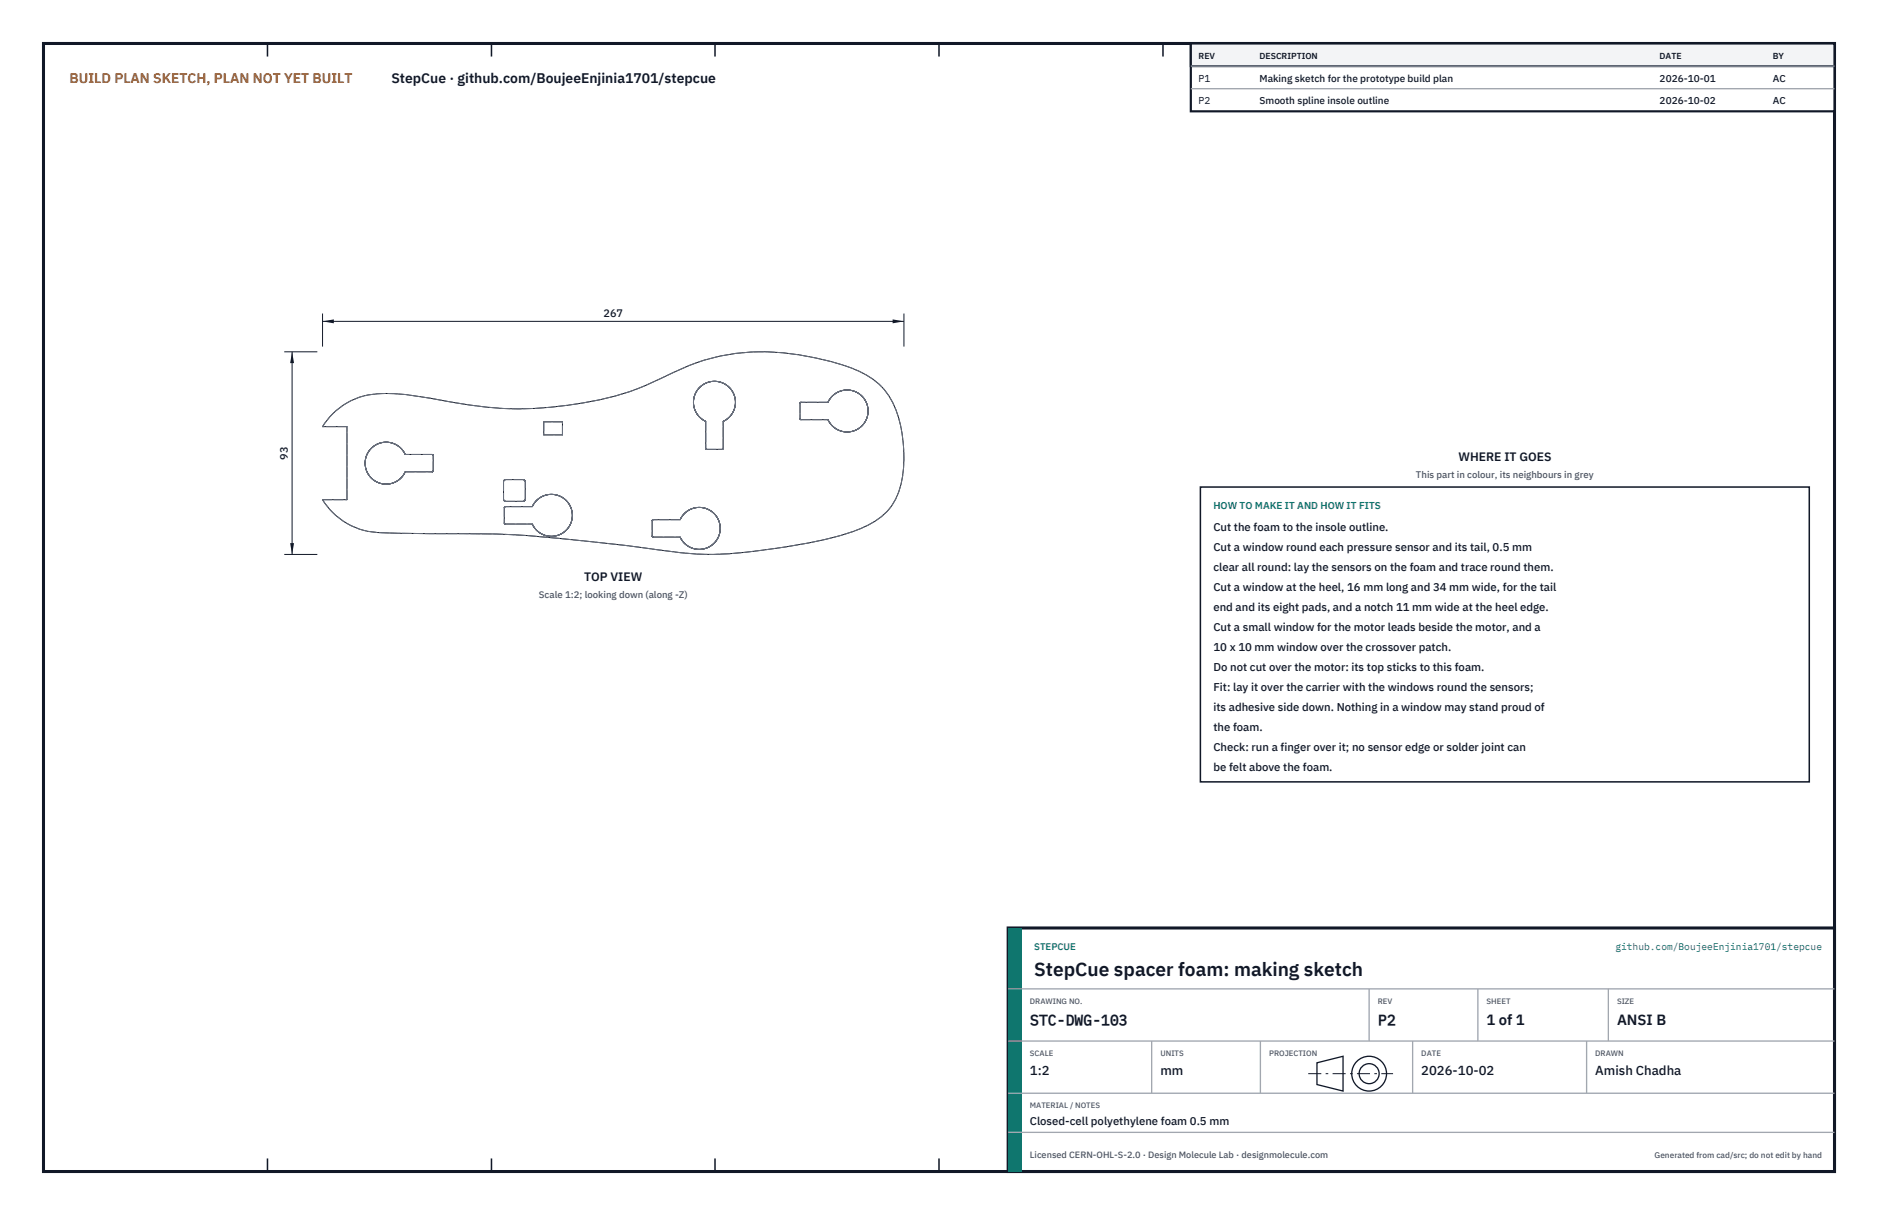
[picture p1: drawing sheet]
<svg xmlns="http://www.w3.org/2000/svg" width="432mm" height="279mm" viewBox="0 0 432 279" stroke-linecap="round" stroke-linejoin="round" font-family="sans-serif">
<defs><g id="words">
<text font-size="4.4" fill="#111827" x="237.8" y="224.4">StepCue spacer foam: making sketch</text>
<g font-size="3.4" fill="#111827">
<text x="236.8" y="235.6">STC-DWG-103</text>
<text x="316.8" y="235.6">P2</text>
<text x="341.8" y="235.6">1 of 1</text>
<text x="371.8" y="235.6">ANSI B</text>
</g>
<text font-size="3.2" fill="#b45309" x="16" y="19">BUILD PLAN SKETCH, PLAN NOT YET BUILT</text>
<text font-size="3.2" fill="#111827" x="90" y="19">StepCue · github.com/BoujeeEnjinia1701/stepcue</text>
<g font-size="3" fill="#111827">
<text x="236.8" y="247.2">1:2</text>
<text x="266.8" y="247.2">mm</text>
<text x="326.8" y="247.2">2026-10-02</text>
<text x="366.8" y="247.2">Amish Chadha</text>
</g>
<g font-size="2.8" fill="#111827">
<text x="335.3" y="106">WHERE IT GOES</text>
<text x="134.3" y="133.6">TOP VIEW</text>
</g>
<g font-size="2.6" fill="#111827">
<text x="279" y="122">Cut the foam to the insole outline.</text>
<text x="279" y="126.6">Cut a window round each pressure sensor and its tail, 0.5 mm</text>
<text x="279" y="131.2">clear all round: lay the sensors on the foam and trace round them.</text>
<text x="279" y="135.8">Cut a window at the heel, 16 mm long and 34 mm wide, for the tail</text>
<text x="279" y="140.4">end and its eight pads, and a notch 11 mm wide at the heel edge.</text>
<text x="279" y="145">Cut a small window for the motor leads beside the motor, and a</text>
<text x="279" y="149.6">10 x 10 mm window over the crossover patch.</text>
<text x="279" y="154.2">Do not cut over the motor: its top sticks to this foam.</text>
<text x="279" y="158.8">Fit: lay it over the carrier with the windows round the sensors;</text>
<text x="279" y="163.4">its adhesive side down. Nothing in a window may stand proud of</text>
<text x="279" y="168">the foam.</text>
<text x="279" y="172.6">Check: run a finger over it; no sensor edge or solder joint can</text>
<text x="279" y="177.2">be felt above the foam.</text>
<text x="236.8" y="258.8">Closed-cell polyethylene foam 0.5 mm</text>
</g>
<g font-size="2.5" fill="#111827">
<text x="138.8" y="72.9">267</text>
<text x="66.2" y="105.7" transform="rotate(-90 66.2 105.7)">93</text>
</g>
<g font-size="2.3" fill="#111827">
<text x="275.6" y="18.8">P1</text>
<text x="275.6" y="24">P2</text>
<text x="289.6" y="18.8">Making sketch for the prototype build plan</text>
<text x="289.6" y="24">Smooth spline insole outline</text>
<text x="381.6" y="18.8">2026-10-01</text>
<text x="381.6" y="24">2026-10-02</text>
<text x="407.6" y="18.8">AC</text>
<text x="407.6" y="24">AC</text>
</g>
<text font-size="2.3" fill="#0f766e" x="279" y="117">HOW TO MAKE IT AND HOW IT FITS</text>
<g font-size="2.2" fill="#4b5563">
<text x="325.6" y="110">This part in colour, its neighbours in grey</text>
<text x="123.9" y="137.6">Scale 1:2; looking down (along -Z)</text>
</g>
<g font-size="2.2" fill="#0f766e">
<text x="237.8" y="218.4">STEPCUE</text>
<text x="371.4" y="218.4">github.com/BoujeeEnjinia1701/stepcue</text>
</g>
<text font-size="2.1" fill="#4b5563" x="236.8" y="266.2">Licensed CERN-OHL-S-2.0 · Design Molecule Lab · designmolecule.com</text>
<g font-size="2" fill="#111827">
<text x="275.6" y="13.6">REV</text>
<text x="289.6" y="13.6">DESCRIPTION</text>
<text x="381.6" y="13.6">DATE</text>
<text x="407.6" y="13.6">BY</text>
</g>
<text font-size="1.9" fill="#4b5563" x="380.4" y="266.2">Generated from cad/src; do not edit by hand</text>
<g font-size="1.8" fill="#4b5563">
<text x="236.8" y="230.8">DRAWING NO.</text>
<text x="316.8" y="230.8">REV</text>
<text x="341.8" y="230.8">SHEET</text>
<text x="371.8" y="230.8">SIZE</text>
<text x="236.8" y="242.8">SCALE</text>
<text x="266.8" y="242.8">UNITS</text>
<text x="291.8" y="242.8">PROJECTION</text>
<text x="326.8" y="242.8">DATE</text>
<text x="366.8" y="242.8">DRAWN</text>
<text x="236.8" y="254.8">MATERIAL / NOTES</text>
</g>
</g></defs>
<path d="M10 10h411.8v259.4h-411.8z" fill="none" stroke="#111827" stroke-width=".7" stroke-linecap="butt"/>
<g fill="none" stroke="#111827" stroke-width=".35">
<path d="M61.5 10v3M113 10v3M164.4 10v3M215.9 10v3M267.4 10v3M318.9 10v3M370.3 10v3M61.5 266.4v3M113 266.4v3M164.4 266.4v3M215.9 266.4v3M267.4 266.4v3"/>
<path d="M318.9 266.4v3M370.3 266.4v3"/>
</g>
<g fill="none" stroke="#111727" stroke-width=".23">
<path d="M76.5 95.2a16.3 16.3 0 0 1 12.5-4.7 120.9 120.9 0 0 1 17.3 2.4 82.1 82.1 0 0 0 41.4-4l4.5-2a48.6 48.6 0 0 1 35.8-4.5 35.4 35.4 0 0 1 12.9 5 18.2 18.2 0 0 1 6.6 12.6 25.8 25.8 0 0 1-1.7 15 16 16 0 0 1-9.4 7.1 131.1 131.1 0 0 1-28.1 5.2 80.7 80.7 0 0 1-19.8-1.3l-13.6-1.5a249 249 0 0 0-37.2-1.8l-8.7-.1a16.3 16.3 0 0 1-14.8-7.7h5.6v-16.8h-5.6zM125 97h4.3v3h-4.3zM159.4 92.5h.1M159.4 92.5v.1M159.4 92.6l.1 .4M159.4 92.4h.1M159.4 92.6h.1M159.4 92.4v.1M159.5 92.3h.1M159.5 92.3l-.1 .1M159.5 92.2v.1M159.5 92.2h.1"/>
<path d="M159.5 93v.1M159.5 92h.1M159.5 93h.1M159.5 92v.2M159.5 93.1h.1M159.5 91.9v.1M159.5 93.1v.1M159.5 91.9h.1M159.5 93.2v.1M159.5 91.8h.1M159.5 93.2h.1M159.5 91.8v.1"/>
<path d="M159.5 93.3h.1M159.5 91.7v.1M159.5 93.3l.1 .3M159.5 91.7h.1M159.6 93.6h.1M159.6 91.5l-.1 .2M159.6 93.6v.1M159.6 91.4v.1M159.6 93.7h.1M159.6 91.3v.1M159.6 93.7l.1 .3M159.6 91.3h.1"/>
<path d="M159.6 91.2v.1M159.6 91.2h.1M159.7 94h.1M159.7 91l-.1 .2M159.7 94v.1M159.7 91h.1M159.7 94.1h.1M159.7 90.9v.1M159.7 94.1l.1 .1M159.7 90.9h.1M159.8 94.2h.1M159.8 90.8l-.1 .1"/>
<path d="M159.8 94.2l.1 .3M159.8 90.8h.1M159.8 90.7v.1M159.8 90.7h.1M159.9 94.5h.1M159.9 90.6l-.1 .1M159.9 94.5v.1M159.9 90.6h.1M159.9 94.6h.1M159.9 94.6l.1 .1M160 94.7h.1M160 90.3l-.1 .3"/>
<path d="M160 94.7v.1M160 90.3h.1M160 94.8h.1M160 90.2v.1M160 94.8l.1 .1M160 90.2h.1M160.1 94.9h.1M160.1 90.1l-.1 .1M160.1 94.9l.1 .2M160.1 90.1h.1M160.1 90v.1M160.1 90h.1"/>
<path d="M160.2 95.1h.1M160.2 95.1l.1 .1M160.3 95.2h.1M160.3 89.8l-.2 .2M160.3 95.2v.1M160.3 89.8h.1M160.3 95.3h.1M160.3 89.7v.1M160.3 95.3l.1 .1M160.3 89.7h.1M160.4 95.4h.1M160.4 89.6l-.1 .1"/>
<path d="M160.4 95.4l.1 .1M160.4 89.6h.1M160.5 95.5h.1M160.5 89.5l-.1 .1M160.5 95.5v.1M160.5 89.5h.1M160.5 95.6h.1M160.5 89.4v.1M160.5 95.6l.1 .1M160.5 89.4h.1M160.6 95.7h.1M160.7 95.7v.1"/>
<path d="M160.7 95.8h.1M160.8 95.8h.1M160.8 95.8l.1 .2M160.9 96h.1M160.9 89l-.4 .4M160.9 96l.2 .2M160.9 89h.1M161.1 96.2h.1M161.1 88.9l-.2 .1M161.1 88.9h.1M161.2 96.2h.1M161.2 96.2l.1 .1"/>
<path d="M161.3 96.3h.1M161.3 96.3l.1 .1M161.4 96.4h.1M161.4 88.6l-.3 .3M161.4 96.4l.2 .1M161.4 88.6h.1M161.6 96.5h.1M161.6 88.5l-.2 .1M161.6 96.5l.1 .1M161.6 88.5h.1M161.7 96.6h.1M161.7 88.4l-.1 .1"/>
<path d="M161.7 88.4h.1M161.8 96.6h.1M161.8 88.4h-.1M161.8 96.6l.1 .1M161.8 88.4h.1M161.9 96.7h.1M161.9 88.3l-.1 .1M161.9 96.7l.1 .1M161.9 88.3h.1M162 96.8h.1M162 88.3h-.1M162 88.3h.1"/>
<path d="M162.1 96.8h.1M162.1 88.2l-.1 .1M162.1 88.2h.1M162.1 96.8l.1 .1M162.2 96.9h.1M162.2 96.9l.1 6.2M162.3 88.1l-.2 .1M162.3 88.1h.1M162.4 88.1h-.1M162.4 88v.1M162.5 88h-.1M162.5 88h.1"/>
<path d="M162.6 88h-.1M162.6 88h.1M163.1 87.8l-.5 .2M163.1 87.8h.1M163.2 87.8h-.1M163.2 87.8h.1M163.3 87.8h-.1M163.3 87.8h.1M163.8 87.7l-.5 .1M163.8 87.7h.1M163.9 87.7h.1M163.9 87.7h-.1"/>
<path d="M164 87.7h.1M164 87.7h-.1M164.2 87.7h-.2M164.2 87.7h.1M164.3 87.7h.1M164.3 87.7h-.1M164.4 87.7h.1M164.5 87.7h.1M164.6 87.7h.1M164.7 87.7h.1M164.7 87.7h.2M164.9 87.7h.1"/>
<path d="M165 87.7h.1M165 87.7l.1 .1M165.1 87.8h.1M165.2 87.8h.1M165.3 87.8h.1M165.3 87.8l.3 .1M165.6 87.9h.1M165.7 87.9h.1M165.8 87.9h.1M165.8 87.9l.1 .1M165.9 88h.1M166 88h.1"/>
<path d="M166.1 88v.1M166.1 88.1h.1M166.2 88.1h.1M166.2 88.1l.2 .1M166.3 96.9v6.2M166.3 96.9h.1M166.4 88.2h.1M166.4 96.8l-.1 .1M166.4 88.2l.1 .1M166.4 96.8h.1M166.5 88.3h.1M166.5 96.8h-.1"/>
<path d="M166.5 96.8h.1M166.6 88.3h.1M166.6 96.7l-.1 .1M166.7 88.3v.1M166.7 96.7h-.1M166.7 88.4h.1M166.7 96.6v.1M166.8 88.4h.1M166.8 96.6h-.1M166.9 88.4h.1M166.9 96.6h-.1M166.9 88.4l.1 .2"/>
<path d="M166.9 96.6h.1M167 88.6h.1M167 96.5l-.1 .1M167.1 88.6h.1M167.1 96.5h-.1M167.1 96.4v.1M167.1 88.6l.3 .3M167.1 96.4h.1M167.3 96.2l-.2 .2M167.3 96.2h.1M167.4 88.9h.1M167.4 96.2h-.1"/>
<path d="M167.4 96.2h.1M167.5 88.9h.1M167.5 96.1l-.1 .1M167.5 88.9l.1 .1M167.5 96.1h.1M167.6 89h.1M167.6 96l-.1 .1M167.6 89l.1 .1M167.6 96h.1M167.7 89.1h.1M167.7 95.9l-.1 .1M167.7 89.1l.1 .2"/>
<path d="M167.7 95.9h.1M167.8 95.8l-.1 .1M167.8 95.8h.1M167.8 89.3h.1M167.8 89.3l.2 .1M167.8 95.7v.1M167.9 95.7h-.1M167.9 95.7h.1M168 89.4h.1M168 95.6l-.1 .1M168 89.4l.1 .1M168 95.6h.1"/>
<path d="M168.1 89.5h.1M168.1 95.5l-.1 .1M168.1 89.5v.1M168.1 95.5h.1M168.1 89.6h.1M168.1 95.4v.1M168.1 89.6l.1 .1M168.1 95.4h.1M168.2 89.7h.1M168.2 95.3l-.1 .1M168.2 89.7l.2 .3M168.2 95.3h.1"/>
<path d="M168.3 95.2l-.1 .1M168.3 95.2h.1M168.3 95.1v.1M168.3 95.1h.1M168.4 90h.1M168.4 90l.1 .1M168.5 90.1h.1M168.5 94.9l-.2 .2M168.5 90.1v.1M168.5 94.9h.1M168.5 90.2h.1M168.5 94.8v.1"/>
<path d="M168.5 90.2l.1 .1M168.5 94.8h.1M168.6 90.3h.1M168.6 94.7l-.1 .1M168.6 90.3l.1 .3M168.6 94.7h.1M168.6 94.6v.1M168.6 94.6h.1M168.7 90.6h.1M168.7 94.5l-.1 .1M168.7 90.6v.1M168.7 94.5h.1"/>
<path d="M168.7 90.7h.1M168.7 90.7l.1 .1M168.8 90.8h.1M168.8 94.2l-.1 .3M168.8 90.8v.1M168.8 94.2h.1M168.8 90.9h.1M168.8 94.1v.1M168.8 90.9l.1 .1M168.8 94.1h.1M168.9 91h.1M168.9 94l-.1 .1"/>
<path d="M168.9 91v.1M168.9 94h.1M168.9 91.1h.1M168.9 93.9v.1M168.9 91.1v.1M168.9 93.9h.1M168.9 91.2h.1M168.9 93.8v.1M168.9 91.2l.1 .1M168.9 93.8h.1M169 91.3h.1M169 93.7l-.1 .1"/>
<path d="M169 91.3v.1M169 93.7h.1M169 91.4v.1M169 93.6v.1M169 91.5v.1M169 93.6h.1M169 91.6h.1M169 93.5v.1M169 91.6v.1M169 93.4v.1M169 91.7h.1M169 93.3v.1"/>
<path d="M169 91.7v.1M169 93.3h.1M169 91.8h.1M169 93.2v.1M169 91.8l.1 .1M169 93.2h.1M169.1 91.9h.1M169.1 93.1h.1M169.1 91.9v.1M169.1 93.1l-.1 .1M169.1 92h.1M169.1 93v.1"/>
<path d="M169.1 92v.2M169.1 93h.1M169.1 92.2h.1M169.1 92.2v.1M169.1 92.3h.1M169.1 92.3v.1M169.1 92.4h.1M169.1 92.6h.1M169.1 92.6v.4M169.1 92.4v.1M169.1 92.5h.1M169.1 92.5v.1"/>
<path d="M183.9 96.3h.1M183.9 92.7v3.6M184 96.3h.1M184 92.7h-.1M184 96.3v.1M184 92.7h.1M184 96.4h.1M184 92.6v.1M184 96.4v.1M184 92.6h.1M184.1 96.5h.1M184.1 92.6h-.1"/>
<path d="M184.1 92.5h.1M184.2 96.5l6.2 .1M184.2 92.5h-.1M190.4 96.6h.1M190.4 92.4l-6.2 .1M190.4 92.4h.1M190.4 96.6l.1 .1M190.5 96.7h.1M190.5 92.3l-.1 .1M190.5 92.3h.1M190.5 96.7v.1M190.5 92.2v.1"/>
<path d="M190.5 96.8h.1M190.5 92.2h.1M190.5 96.8l.1 .2M190.6 92.1l-.1 .1M190.6 92.1h.1M190.6 92v.1M190.6 97h.1M190.6 92h.1M190.6 97l.2 .2M190.8 97.2h.1M190.8 97.2l.1 .2M190.8 91.7l-.2 .3"/>
<path d="M190.8 91.7h.1M190.9 91.6l-.1 .1M190.9 97.4h.1M190.9 91.6h.1M190.9 97.4l.1 .1M191 97.5h.1M191 97.5l.1 .2M191.1 91.4l-.2 .2M191.1 97.7h.1M191.1 91.4h.1M191.1 97.7l.2 .1M191.2 91.3l-.1 .1"/>
<path d="M191.2 91.3h.1M191.3 91.2l-.1 .1M191.3 97.8h.1M191.3 91.2h.1M191.3 97.8l.2 .3M191.4 91.1l-.1 .1M191.4 91.1h.1M191.5 90.9l-.1 .2M191.5 98.1h.1M191.5 90.9h.1M191.5 98.1l.1 .1M191.6 90.9h-.1"/>
<path d="M191.6 98.2h.1M191.6 90.9h.1M191.7 90.8l-.1 .1M191.7 98.2h.1M191.7 90.8h.1M191.7 98.2l.1 .1M191.8 90.7l-.1 .1M191.8 98.3h.1M191.8 90.7h.1M191.8 98.3l.1 .1M191.9 90.6l-.1 .1M191.9 98.4h.1"/>
<path d="M191.9 90.6h.1M191.9 98.4l.1 .1M192 90.6h-.1M192 98.5h.1M192 90.6h.1M192.1 90.5l-.1 .1M192.1 98.5h.1M192.1 90.5h.1M192.1 98.5l.2 .1M192.3 90.4l-.2 .1M192.3 98.6h.1M192.3 90.4h.1"/>
<path d="M192.3 98.6l.1 .1M192.4 90.3l-.1 .1M192.4 98.7h.1M192.4 90.3h.1M192.4 98.7l.1 .1M192.5 90.3h-.1M192.5 98.8h.1M192.5 90.3h.1M192.6 90.2l-.1 .1M192.6 98.8h.1M192.6 90.2h.1M192.6 98.8l.2 .1"/>
<path d="M192.8 90.1l-.2 .1M192.8 98.9h.1M192.8 90.1h.1M192.8 98.9l.1 .1M192.9 90.1h-.1M192.9 99h.1M192.9 90.1h.1M193 90l-.1 .1M193 99h.1M193 90h.1M193 99l.1 .1M193.1 90h-.1"/>
<path d="M193.1 99.1h.1M193.1 90h.1M193.1 99.1h.2M193.3 89.9l-.2 .1M193.3 99.1h.1M193.3 89.9h.1M193.4 89.9h-.1M193.4 99.1h.1M193.4 89.9h.1M193.4 99.1l.1 .1M193.5 89.9h-.1M193.5 99.2h.1"/>
<path d="M193.5 89.9h.1M193.6 89.8l-.1 .1M193.6 99.2h.1M193.6 89.8h.1M193.7 89.8h-.1M193.7 99.2h.1M193.7 89.8h.1M193.8 89.8h-.1M193.8 99.2h.1M193.8 89.8h.1M193.8 99.2l.1 .1M193.9 89.8h-.1"/>
<path d="M193.9 99.3h.1M193.9 89.8h.1M193.9 99.3h.2M194.1 89.7l-.2 .1M194.1 89.7h.1M194.1 99.3h.1M194.2 89.7h-.1M194.2 99.3h.1M194.2 89.7h.1M194.3 89.7h.1M194.3 89.7h-.1M194.3 99.3h.1"/>
<path d="M194.4 89.7h-.1M194.4 99.3h.1M194.4 89.7h.1M194.5 89.7h-.1M194.5 89.7h.1M194.5 99.3h.1M194.6 89.7h.1M194.6 89.7h-.1M194.6 99.3h.1M194.7 99.3h.1M194.8 89.7h.1M194.8 89.7h-.1"/>
<path d="M194.8 99.3h.1M194.8 89.7h.3M195.1 89.7h.1M195.1 99.3h-.3M195.1 99.3h.1M195.2 89.7h.1M195.2 99.3h-.1M195.2 89.7h.2M195.2 99.3h.1M195.4 89.7h.1M195.4 99.3h.1M195.4 99.3h-.2"/>
<path d="M195.5 89.7h.1M195.5 99.3h-.1M195.5 99.3h.1M195.5 89.7l.1 .1M195.6 89.8h.1M195.6 99.3h-.1M195.6 99.3h.1M195.7 89.8h.1M195.7 99.2h.1M195.7 99.2l-.1 .1M195.8 89.8h.1M195.8 99.2h-.1"/>
<path d="M195.8 99.2h.1M195.9 89.8h.1M195.9 99.2h-.1M195.9 89.8l.2 .1M195.9 99.2h.1M196.1 89.9h.1M196.1 99.2h-.2M196.1 99.2h.1M196.2 89.9h.1M196.2 99.1l-.1 .1M196.2 99.1h.1M196.3 89.9h.1"/>
<path d="M196.3 99.1h-.1M196.3 89.9l.1 .1M196.3 99.1h.1M196.4 90h.1M196.4 99.1h-.1M196.4 99.1h.1M196.5 90h.1M196.5 99l-.1 .1M196.5 90l.2 .1M196.5 99h.1M196.7 90.1h.1M196.7 98.9l-.2 .1"/>
<path d="M196.7 98.9h.1M196.8 90.1h.1M196.8 98.9h-.1M196.8 90.1l.1 .1M196.8 98.9h.1M196.9 90.2h.1M196.9 98.8l-.1 .1M196.9 90.2l.1 .1M196.9 98.8h.1M197 90.3h.1M197 98.8h-.1M197 98.8h.1"/>
<path d="M197.1 90.3h.1M197.1 98.7l-.1 .1M197.2 90.3v.1M197.2 98.7h-.1M197.2 90.4h.1M197.2 98.6v.1M197.3 90.4h.1M197.3 98.6h-.1M197.3 98.6h.1M197.4 90.4v.1M197.4 98.6h-.1M197.4 90.5h.1"/>
<path d="M197.4 98.5v.1M197.5 90.5v.1M197.5 98.5h-.1M197.5 90.6h.1M197.5 98.5h.1M197.6 90.6h.1M197.6 98.5h-.1M197.6 98.4v.1M197.6 90.6l.1 .1M197.6 98.4h.1M197.7 90.7h.1M197.7 98.3l-.1 .1"/>
<path d="M197.7 90.7l.1 .1M197.7 98.3h.1M197.8 90.8h.1M197.8 98.2l-.1 .1M197.8 90.8l.1 .1M197.8 98.2h.1M197.9 90.9h.1M197.9 98.2h-.1M197.9 98.2h.1M198 90.9h.1M198 98.1l-.1 .1M198 90.9l.1 .1"/>
<path d="M198 98.1h.1M198.1 91h.1M198.1 98l-.1 .1M198.1 91l.1 .1M198.1 98h.1M198.2 91.1h.1M198.2 91.1l.1 .1M198.3 91.2h.1M198.3 97.8l-.2 .2M198.3 91.2v.1M198.3 97.8h.1M198.3 91.3h.1"/>
<path d="M198.3 91.3l.1 .1M198.4 91.4h.1M198.4 97.7l-.1 .1M198.4 97.7h.1M198.5 91.4v.1M198.5 97.6l-.1 .1M198.5 91.5l.1 .1M198.5 97.6h.1M198.6 97.5l-.1 .1M198.6 97.5h.1M198.6 91.6h.1M198.6 97.4v.1"/>
<path d="M198.6 91.6l.1 .1M198.6 97.4h.1M198.7 91.7h.1M198.7 91.7l.1 .2M198.8 97.2l-.2 .2M198.8 97.2h.1M198.8 91.9h.1M198.8 97.1v.1M198.8 91.9l.1 .1M198.8 97.1h.1M198.9 92h.1M198.9 97l-.1 .1"/>
<path d="M198.9 92l.1 .1M198.9 97h.1M199 92.1h.1M199 92.1v.1M199 92.2h.1M199 96.8l-.1 .2M199 92.2l.1 .1M199 96.8h.1M199.1 92.3h.1M199.1 96.7l-.1 .1M199.1 92.3v.1M199.1 96.7h.1"/>
<path d="M199.1 92.4h.1M199.1 96.6v.1M199.1 92.4l.1 .2M199.1 96.6h.1M199.2 92.6h.1M199.2 96.5l-.1 .1M199.2 92.6v.1M199.2 96.5h.1M199.2 92.7h.1M199.2 96.4v.1M199.2 92.7l.1 .1M199.2 96.4h.1"/>
<path d="M199.3 92.8h.1M199.3 96.2l-.1 .2M199.3 92.8v.1M199.3 96.2h.1M199.3 92.9h.1M199.3 92.9l.1 .1M199.4 93h.1M199.4 93v.1M199.4 93.1h.1M199.4 93.1v.1M199.4 93.2h.1M199.4 95.8l-.1 .4"/>
<path d="M199.4 93.2l.1 .1M199.4 95.8h.1M199.5 93.3h.1M199.5 93.3v.1M199.5 93.4v.1M199.5 95.6h.1M199.5 93.5v.1M199.5 95.6l-.1 .2M199.5 93.6h.1M199.5 93.6v.1M199.5 93.7h.1M199.5 93.7v.1"/>
<path d="M199.5 93.8h.1M199.5 93.8l.1 .1M199.6 93.9h.1M199.6 95.1l-.1 .5M199.6 93.9v.1M199.6 95.1h.1M199.6 94h.1M199.6 95h.1M199.6 94v.2M199.6 95v.1M199.6 94.2h.1M199.6 94.9v.1"/>
<path d="M199.6 94.2v.1M199.6 94.9h.1M199.6 94.3h.1M199.6 94.7h.1M199.6 94.3v.1M199.6 94.7v.2M199.6 94.4h.1M199.6 94.6h.1M199.6 94.4v.1M199.6 94.6v.1M199.6 94.5h.1M199.6 94.5v.1"/>
<path d="M84 106.5h.1M84 106.5v.1M84 106.4h.1M84 106.6h.1M84 106.6v.1M84 106.4v.1M84 106.3h.1M84 106.7h.1M84 106.7v.2M84 106.3v.1M84 106.9h.1M84 106.2v.1"/>
<path d="M84 106.9v.1M84 106.2h.1M84 106h.1M84 107h.1M84 107v.1M84 106v.2M84 107.1h.1M84 105.9v.1M84 107.1v.1M84 105.9h.1M84 107.2v.1M84 105.8h.1"/>
<path d="M84 107.2h.1M84 105.8v.1M84 107.3h.1M84 105.7v.1M84 107.3v.1M84 105.7h.1M84 107.4v.1M84 107.5l.1 .1M84.1 107.6h.1M84.1 107.6v.1M84.1 107.7h.1M84.1 107.7v.1"/>
<path d="M84.1 107.8h.1M84.1 107.8l.1 .1M84.2 107.9h.1M84.2 107.9v.1M84.2 108h.1M84.2 105l-.2 .7M84.2 108v.1M84.2 105h.1M84.2 108.1h.1M84.2 104.9v.1M84.2 108.1l.1 .1M84.2 104.9h.1"/>
<path d="M84.3 108.2h.1M84.3 104.8l-.1 .1M84.3 108.2v.2M84.3 104.8h.1M84.3 108.4h.1M84.3 104.7v.1M84.3 108.4l.1 .1M84.3 104.7h.1M84.4 108.5h.1M84.4 104.6l-.1 .1M84.4 108.5v.1M84.4 104.6h.1"/>
<path d="M84.4 108.6h.1M84.4 104.4v.2M84.4 108.6l.1 .1M84.4 104.4h.1M84.5 108.7h.1M84.5 104.3l-.1 .1M84.5 108.7l.1 .2M84.5 104.3h.1M84.5 104.2v.1M84.5 104.2h.1M84.6 108.9h.1M84.6 108.9v.1"/>
<path d="M84.6 109h.1M84.6 104l-.1 .2M84.6 109l.2 .2M84.6 104h.1M84.8 109.2h.1M84.8 103.8l-.2 .2M84.8 109.2v.1M84.8 103.8h.1M84.8 109.3h.1M84.8 103.7v.1M84.8 109.3l.1 .1M84.8 103.7h.1"/>
<path d="M84.9 109.4h.1M84.9 103.6l-.1 .1M84.9 109.4l.1 .1M84.9 103.6h.1M85 109.5h.1M85 103.5l-.1 .1M85 109.5v.1M85 103.5h.1M85 109.6h.1M85 103.4v.1M85 109.6l.1 .1M85 103.4h.1"/>
<path d="M85.1 109.7h.1M85.1 103.4h-.1M85.1 103.4h.1M85.2 109.7v.1M85.2 103.3l-.1 .1M85.2 109.8h.1M85.2 103.3h.1M85.3 109.8h.1M85.3 103.2l-.1 .1M85.3 109.8l.1 .1M85.3 103.2h.1M85.4 109.9h.1"/>
<path d="M85.4 103.1l-.1 .1M85.4 109.9v.1M85.4 103.1h.1M85.4 110h.1M85.4 103v.1M85.5 110v.1M85.5 103h-.1M85.5 110.1h.1M85.5 102.9v.1M85.5 110.1l.1 .1M85.5 102.9h.1M85.6 110.2h.1"/>
<path d="M85.6 102.9h-.1M85.6 102.9h.1M85.7 110.2h.1M85.7 102.8l-.1 .1M85.7 110.2l.1 .1M85.7 102.8h.1M85.8 110.3h.1M85.8 102.7l-.1 .1M85.8 110.3l.1 .1M85.8 102.7h.1M85.9 110.4h.1M85.9 110.4l.1 .1"/>
<path d="M86 110.5h.1M86 102.6l-.2 .1M86 102.6h.1M86.1 110.5h.1M86.1 102.5l-.1 .1M86.1 110.5l.2 .1M86.1 102.5h.1M86.3 110.6h.1M86.3 102.4l-.2 .1M86.3 110.6l.1 .1M86.3 102.4h.1M86.4 110.7h.1"/>
<path d="M86.4 102.3l-.1 .1M86.4 110.7l.1 .1M86.4 102.3h.1M86.5 110.8h.1M86.5 102.3h-.1M86.5 102.3h.1M86.6 110.8h.1M86.6 102.2l-.1 .1M86.6 110.8l.2 .1M86.6 102.2h.1M86.8 110.9h.1M86.8 102.1l-.2 .1"/>
<path d="M86.8 110.9l.1 .1M86.8 102.1h.1M86.9 111h.1M86.9 102.1h-.1M86.9 102v.1M87 111h.1M87 102h-.1M87 102h.1M87.1 111l.1 .1M87.1 102h-.1M87.2 111.1h.1M87.2 102h-.1"/>
<path d="M87.3 111.1h.1M87.3 101.9l-.1 .1M87.3 101.9h.1M87.4 111.1h.1M87.4 101.9h-.1M87.4 111.1l.1 .1M87.4 101.9h.1M87.5 111.2h.1M87.5 101.9h-.1M87.5 101.9h.1M87.6 111.2h.1M87.7 111.2h.1"/>
<path d="M87.7 101.8l-.2 .1M87.7 101.8h.1M87.8 111.2h.1M87.8 101.8h-.1M87.8 111.2l.1 .1M87.8 101.8h.1M87.9 111.3h.1M87.9 101.8h-.1M87.9 101.8h.1M88 111.3h.1M88.1 111.3h.1M88.1 101.7l-.1 .1"/>
<path d="M88.1 101.7h.1M88.2 111.3h.1M88.2 101.7h.1M88.2 101.7h-.1M88.3 111.3h.1M88.3 101.7h-.1M88.3 101.7h.1M88.4 111.3h.1M88.4 101.7h-.1M88.4 101.7h.1M88.5 111.3h.1M88.5 101.7h.1"/>
<path d="M88.5 101.7h-.1M88.5 111.3h.2M88.7 111.3h.1M88.7 101.7h.1M88.7 101.7h-.2M88.8 111.3h.1M88.8 101.7h.1M88.8 101.7h-.1M88.8 101.7h.2M89 111.3h-.2M89 111.3h.1M89 101.7h.1"/>
<path d="M89.1 111.3h-.1M89.1 101.7h.1M89.1 111.3h.1M89.2 111.3h.1M89.2 111.3h-.1M89.2 101.7h.1M89.3 101.7h.1M89.4 111.3h-.1M89.4 101.7h.1M89.4 111.3h.1M89.5 111.3h.1M89.5 111.3h-.1"/>
<path d="M89.5 101.7h.1M89.5 101.7l.1 .1M89.6 111.3h-.1M89.6 101.8h.1M89.6 111.3h.1M89.7 111.2l-.1 .1M89.7 101.8h.1M89.7 111.2h.1M89.8 111.2h-.1M89.8 101.8h.1M89.8 111.2h.1M89.8 101.8l.3 .1"/>
<path d="M89.9 111.2h-.1M90 111.2h-.1M90.1 111.2h-.1M90.1 101.9h.1M90.1 111.2h.1M90.2 111.1l-.1 .1M90.2 101.9h.1M90.2 111.1h.1M90.3 111.1h-.1M90.3 101.9h.1M90.3 111.1h.1M90.3 101.9l.1 .1"/>
<path d="M90.4 111.1h-.1M90.4 102h.1M90.4 111v.1M90.5 111h-.1M90.5 102h.1M90.5 111h.1M90.6 111h-.1M90.6 102v.1M90.6 111h.1M90.6 102.1h.1M90.7 110.9l-.1 .1M90.7 102.1h.1"/>
<path d="M90.7 110.9h.1M90.8 110.9h-.1M90.8 102.1h.1M90.8 110.9h.1M90.8 102.1l.1 .1M90.9 110.8l-.1 .1M90.9 102.2h.1M90.9 110.8h.1M90.9 102.2l.1 .1M91 110.8h-.1M91 102.3h.1M91.1 110.8h-.1"/>
<path d="M91.1 102.3h.1M91.2 110.7l-.1 .1M91.2 102.3h.1M91.2 110.7h.1M91.2 102.3l.1 .1M91.3 110.6l-.1 .1M91.3 102.4h.1M91.3 110.6h.1M91.4 110.6h-.1M91.4 102.4h.1M91.4 110.6h.1M91.4 102.4l.1 .1"/>
<path d="M91.5 110.5l-.1 .1M91.5 102.5h.1M91.5 110.5h.1M91.5 102.5l.1 .1M91.6 110.5h-.1M91.6 102.6h.1M91.6 110.5h.1M91.6 102.6l.2 .2M91.6 110.4v.1M91.7 110.4h-.1M91.7 110.3h.1M91.8 110.2l-.1 .2"/>
<path d="M91.8 102.8h.1M91.8 110.2h.1M91.8 102.8l.1 .1M91.9 110.2h-.1M91.9 102.9h.1M91.9 110.2h.1M92 110.1l-.1 .1M92 102.9h.1M92 110.1h.1M92 102.9l.1 .1M92.1 110l-.1 .1M92.1 103h.1"/>
<path d="M92.1 110h.1M92.1 103l.1 .1M92.2 109.9l-.1 .1M92.2 103.1h.1M92.2 109.9h.1M92.2 103.1l.1 .1M92.3 109.8l-.1 .1M92.3 103.2h.1M92.3 109.8h.1M92.3 103.2v.1M92.3 103.3h.1M92.4 109.7l-.1 .1"/>
<path d="M92.4 103.3v.1M92.4 109.7h.1M92.4 103.4h.1M92.5 109.6l-.1 .1M92.5 103.4h.1M92.5 109.6h.1M92.5 103.4l.1 .1M92.6 109.5l-.1 .1M92.6 103.5h.1M92.6 109.5h.1M92.6 103.5v.1M92.6 109.4v.1"/>
<path d="M92.6 103.6h.1M92.7 109.4h-.1M92.7 103.6v.1M92.7 109.3v.1M92.7 103.7h.1M92.7 109.3h.1M92.7 103.7l.1 .1M92.8 109.2l-.1 .1M92.8 103.8h.1M92.8 109.2h.1M92.8 103.8l.1 .1M92.9 109.1l-.1 .1"/>
<path d="M92.9 103.9h.1M92.9 109.1h.1M92.9 103.9v.1M92.9 109v.1M92.9 104h.1M92.9 109h.1M92.9 104l.1 .2M93 104.2h.1M93 104.2l.1 .1M93.1 108.7l-.2 .3M93.1 104.3h.1M93.1 108.7h.1"/>
<path d="M93.1 104.3v.1M93.1 108.6v.1M93.1 104.4h.1M93.1 108.6h.1M93.1 104.4l6.3 .1M99.4 108.5l-6.3 .1M99.4 104.5h.1M99.4 108.5h.1M99.4 104.5l.1 .1M99.5 108.5h-.1M99.5 104.6h.1M99.5 108.5h.1"/>
<path d="M99.5 108.4v.1M99.6 108.4h-.1M99.6 104.6v.1M99.6 108.4h.1M99.6 104.7h.1M99.6 108.3v.1M99.6 108.3h.1M99.6 104.8v3.5M115.8 110.8l.1 4.3M115.8 110.7v.1M115.9 115.1h.1M115.9 115.1l.1 .1"/>
<path d="M115.9 110.4l-.1 .3M115.9 116.8l.1 3.5M116 116.7l-.1 .1M116 116.7h.1M116 110.4h-.1M116 116.6v.1M116 116.6h.1M116 115.2h.1M116.1 116.6h-.1M116.1 116.5v.1M116.1 116.5h.1M116.2 116.5h-.1"/>
<path d="M116.2 116.5h.1M120.5 110.3l-4.5 .1M120.5 110.3l.1 .1M120.6 110.4l.1 .1M120.7 110.5v.1M120.7 110.6l.1 .1M120.8 114.9l-.5 .4-4.2-.1M120.8 114.9h.1M120.8 110.7v.1M120.8 110.8v4.1M122.4 116.4l-6.2 .1M122.4 116.4h.1"/>
<path d="M122.5 116.2l-.1 .2M122.5 116.2h.1M122.6 116.1l-.1 .1M122.6 116.1h.1M122.7 115.9l-.1 .2M122.7 115.9h.1M122.8 115.8l-.1 .1M122.8 115.8h.1M122.8 115.7v.1M122.8 115.7h.1M122.9 115.6l-.1 .1M122.9 115.6h.1"/>
<path d="M123 115.5l-.1 .1M123 115.5h.1M123 115.4v.1M123 115.4h.1M123.1 115.4h-.1M123.1 115.4h.1M123.2 115.3l-.1 .1M123.2 115.3h.1M123.3 115.2l-.1 .1M123.3 115.2h.1M123.4 115.1l-.1 .1M123.4 115.1h.1"/>
<path d="M123.4 115v.1M123.5 115h-.1M123.6 114.9l-.1 .1M123.6 114.9h.1M123.7 114.8l-.1 .1M123.7 114.8h.1M124 114.6l-.3 .2M124 114.6h.1M124.1 114.5l-.1 .1M124.1 114.5h.1M124.2 114.4l-.1 .1M124.2 114.4h.1"/>
<path d="M124.3 114.4h-.1M124.3 114.4h.1M124.4 114.3l-.1 .1M124.4 114.3h.1M124.5 114.3h-.1M124.5 114.3h.1M124.6 114.2l-.1 .1M124.6 114.2h.1M124.7 114.1l-.1 .1M124.7 114.1h.1M124.9 114.1h-.2M124.9 114v.1"/>
<path d="M125 114h-.1M125 114h.1M125.1 114h-.1M125.2 114h-.1M125.3 113.9l-.1 .1M125.3 113.9h.1M125.4 113.9h-.1M125.4 113.9h.1M125.5 113.9h-.1M125.5 113.9h.1M125.6 113.8l-.1 .1M125.6 113.8h.1"/>
<path d="M125.7 113.8h-.1M125.7 113.8h.1M125.8 113.8h-.1M125.8 113.8h.1M125.9 113.8h-.1M126 113.8h-.1M126.1 113.7l-.1 .1M126.1 113.7h.1M126.2 113.7h-.1M126.2 113.7h.1M126.3 113.7h-.1M126.3 113.7h.1"/>
<path d="M126.4 113.7h-.1M126.4 113.7h.1M126.5 113.7h.1M126.5 113.7h-.1M126.7 113.7h.1M126.7 113.7h-.2M126.7 113.7h.3M127 113.7h.1M127.1 113.7h.1M127.2 113.7h.1M127.2 113.7h.2M127.4 113.7h.1"/>
<path d="M127.5 113.7h.1M127.5 113.7l.1 .1M127.6 113.8h.1M127.7 113.8h.1M127.8 113.8h.1M127.9 113.8h.1M127.9 113.8l.2 .1M128.1 113.9h.1M128.2 113.9h.1M128.3 113.9h.1M128.3 113.9l.1 .1M128.4 114h.1"/>
<path d="M128.5 114h.1M128.6 114v.1M128.6 114.1h.2M128.8 114.1h.1M128.8 114.1l.1 .1M128.9 114.2h.1M128.9 114.2l.1 .1M129 114.3h.1M129.1 114.3h.1M129.2 114.3l.1 .1M129.3 114.4h.1M129.4 114.4h.1"/>
<path d="M129.4 114.4l.1 .1M129.5 114.5h.1M129.5 114.5v.1M129.5 114.6h.1M129.6 114.6l.2 .2M129.8 114.8h.1M129.8 114.8l.1 .1M129.9 114.9h.1M129.9 114.9l.3 .2M130.2 115.1h.1M130.2 115.1l.1 .1M130.3 115.2h.1"/>
<path d="M130.3 115.2v.1M130.3 115.3h.1M130.4 115.3v.1M130.4 115.4h.1M130.5 115.4h.1M130.5 115.4l.1 .1M130.6 115.5h.1M130.6 115.5v.1M130.6 115.6h.1M130.7 115.6v.1M130.7 115.7h.1M130.7 115.7l.1 .1"/>
<path d="M130.8 115.8h.1M130.8 115.8v.1M130.8 115.9h.1M130.9 115.9l.2 .4M131.1 116.3h.1M131.1 116.3v.1M131.1 116.4h.1M131.1 116.4l.1 .1M131.2 116.5v.1M131.2 116.6l.2 .4M131.4 117h.1M131.4 117v.1"/>
<path d="M131.4 117.1h.1M131.4 119.9v.1M131.4 117.1v.1M131.4 119.9h.1M131.4 117.2h.1M131.4 119.8v.1M131.4 117.2l.1 .1M131.4 119.8h.1M131.5 117.3h.1M131.5 119.7l-.1 .1M131.5 117.3v.1M131.5 119.7h.1"/>
<path d="M131.5 117.4v.1M131.5 119.6v.1M131.5 117.5v.1M131.5 119.6h.1M131.5 117.6h.1M131.5 119.4v.1M131.5 117.6v.1M131.5 119.5v.1M131.5 117.7h.1M131.5 119.3v.1M131.5 117.7v.1M131.5 119.3h.1"/>
<path d="M131.5 117.8h.1M131.5 119.2v.1M131.5 117.8l.1 .1M131.5 119.2h.1M131.6 117.9h.1M131.6 119.1h.1M131.6 117.9v.1M131.6 119.1l-.1 .1M131.6 118h.1M131.6 119v.1M131.6 118v.4M131.6 119h.1"/>
<path d="M131.6 118.9h.1M131.6 118.9v.1M131.6 118.7h.1M131.6 118.7v.2M131.6 118.4h.1M131.6 118.6h.1M131.6 118.4v.1M131.6 118.6v.1M131.6 118.5h.1M131.6 118.5v.1M149.9 119.7v3.6M150 119.7h-.1"/>
<path d="M150 119.7h.1M150 119.6v.1M150 119.6h.1M150.1 119.5l-.1 .1M150.1 119.5h.1M150.2 119.5h-.1M150.2 119.5h.1M156.4 119.4l-6.2 .1M156.4 119.4h.1M156.5 119.3l-.1 .1M156.5 119.3h.1M156.5 119.2v.1"/>
<path d="M156.5 119.2h.1M156.6 119l-.1 .2M156.6 119h.1M156.7 118.9l-.1 .1M156.7 118.9h.1M156.8 118.8l-.1 .1M156.8 118.8h.1M157 118.5l-.2 .3M157 118.5h.1M157 118.4v.1M157 118.4h.1M157.1 118.4h-.1"/>
<path d="M157.1 118.4h.1M157.3 118.2l-.2 .2M157.3 118.2h.1M157.4 118l-.1 .2M157.4 118h.1M157.5 117.9l-.1 .1M157.5 117.9h.1M157.6 117.9h-.1M157.6 117.9h.1M157.7 117.8l-.1 .1M157.7 117.8h.1M157.8 117.7l-.1 .1"/>
<path d="M157.8 117.7h.1M157.9 117.6l-.1 .1M157.9 117.6h.1M158 117.6h-.1M158 117.6h.1M158.1 117.5l-.1 .1M158.1 117.5h.1M158.2 117.4l-.1 .1M158.2 117.4h.1M158.3 117.4h-.1M158.3 117.4h.1M158.4 117.3l-.1 .1"/>
<path d="M158.4 117.3h.1M158.5 117.3h-.1M158.5 117.3h.1M158.6 117.2l-.1 .1M158.6 117.2h.1M158.7 117.1l-.1 .1M158.7 117.1h.1M158.8 117.1h-.1M158.8 117.1h.1M158.9 117.1h-.1M158.9 117v.1M159 117h-.1"/>
<path d="M159 117h.1M159.1 117h-.1M159.1 117h.1M159.3 116.9l-.2 .1M159.3 116.9h.1M159.4 116.9h-.1M159.4 116.9h.1M159.5 116.9h-.1M159.5 116.9h.1M159.6 116.8l-.1 .1M159.6 116.8h.1M159.7 116.8h-.1"/>
<path d="M159.7 116.8h.1M159.8 116.8h-.1M159.8 116.8h.1M159.9 116.8h-.1M160 116.8h-.1M160.1 116.7l-.1 .1M160.1 116.7h.1M160.2 116.7h-.1M160.2 116.7h.1M160.3 116.7h-.1M160.3 116.7h.1M160.4 116.7h-.1"/>
<path d="M160.4 116.7h.1M160.5 116.7h.1M160.5 116.7h-.1M160.7 116.7h.1M160.7 116.7h-.2M160.8 116.7h.1M160.8 116.7h-.1M160.9 116.7h.1M161 116.7h.1M161.1 116.7h.1M161.2 116.7h.1M161.2 116.7h.2"/>
<path d="M161.4 116.7h.1M161.5 116.7h.1M161.5 116.7l.1 .1M161.6 116.8h.1M161.7 116.8h.1M161.8 116.8h.1M161.8 116.8l.3 .1M162.1 116.9h.1M162.2 116.9h.1M162.3 103.1h.1M162.3 103.1v.1M162.3 116.9h.1"/>
<path d="M162.3 103.2h.1M162.3 116.9l.1 .1M162.3 103.2v.1M162.3 103.3h.1M162.4 103.3h.1M162.4 117h.1M162.5 103.3h.1M162.5 117h.1M162.6 117v.1M162.6 117.1h.1M162.7 117.1h.1M162.8 117.1h.1"/>
<path d="M162.8 117.1l.1 .1M162.9 117.2h.1M162.9 117.2l.2 .1M163.1 117.3h.1M163.2 117.3l.1 .1M163.3 117.4h.1M163.4 117.4h.1M163.4 117.4l.1 .1M163.5 117.5h.1M163.5 117.5v.1M163.5 117.6h.1M163.6 117.6h.1"/>
<path d="M163.6 117.6l.1 .1M163.7 117.7h.1M163.7 117.7l.1 .1M163.8 117.8h.1M163.8 117.8l.1 .1M163.9 117.9h.1M164 117.9h.1M164 117.9l.1 .1M164.1 118h.1M164.1 118l.2 .2M164.3 118.2h.1M164.3 118.2l.2 .2"/>
<path d="M164.5 118.4h.1M164.5 118.4l.1 .1M164.6 118.5h.1M164.6 118.5v.1M164.6 118.6h.1M164.6 118.6l.2 .3M164.8 118.9h.1M164.9 118.9v.1M164.9 119h.1M164.9 119l.1 .2M165 119.2h.1M165 119.2l.1 .1"/>
<path d="M165.1 119.3h.1M165.1 119.3v.1M165.1 119.4h.1M165.1 119.4l.1 .1M165.2 119.5v.1M165.2 119.6l.1 .2M165.3 119.8h.1M165.3 119.8v.1M165.3 119.9h.1M165.3 119.9l.3 1M166 103.3h-3.5M166.1 103.3h-.1"/>
<path d="M166.1 103.3h.1M166.2 103.3h-.1M166.2 103.3h.1M166.2 103.2v.1M166.2 103.2h.1M166.3 103.2h.1M166.3 103.1v.1M166.3 103.1h.1M116 120.3h.1M116 120.3v.1M116 120.4h.1M116 120.4l.1 .1"/>
<path d="M116.1 120.5h.1M116.2 120.5h.1M116.2 120.5l6.2 .1M122.4 120.6h.1M122.4 120.6l.1 .2M122.5 120.8h.1M122.5 120.8l.1 .1M122.6 120.9h.1M122.6 120.9l.1 .2M122.7 121.1h.1M122.7 121.1l.1 .1M122.8 121.2h.1"/>
<path d="M122.8 121.2v.1M122.8 121.3h.1M122.8 121.3l.1 .1M122.9 121.4h.1M122.9 121.4l.1 .1M123 121.5h.1M123 121.5v.1M123 121.6h.1M123 121.6l.2 .1M123.2 121.7h.1M123.2 121.7l.1 .1M123.3 121.8h.1"/>
<path d="M123.3 121.8l.1 .1M123.4 121.9h.1M123.4 121.9v.1M123.4 122h.1M123.5 122v.1M123.5 122.1h.1M123.5 122.1l.1 .1M123.6 122.2h.1M123.7 122.2h.1M123.7 122.2l.1 .1M123.8 122.3h.1M123.8 122.3l.2 .1"/>
<path d="M124 122.4v.1M124 122.5h.1M124.1 122.5h.1M124.1 122.5l.1 .1M124.2 122.6h.1M124.3 122.6h.1M124.3 122.6l.1 .1M124.4 122.7h.1M124.4 122.7l.1 .1M124.5 122.8h.1M124.6 122.8h.1M124.6 122.8l.1 .1"/>
<path d="M124.7 122.9h.1M124.7 122.9l.2 .1M124.9 123h.1M125 123h.1M125.1 123l.1 .1M125.2 123.1h.1M125.3 123.1h.1M125.4 123.1h.1M125.4 123.1l.1 .1M125.5 123.2h.1M125.6 123.2h.1M125.7 123.2h.1"/>
<path d="M125.8 123.2h.1M125.8 123.2l.1 .1M125.9 123.3h.1M126 123.3h.1M126.1 123.3h.1M126.2 123.3h.1M126.3 123.3h.1M126.4 123.3h.1M126.5 123.3h.1M126.5 123.3h.2M126.7 123.3h.1M127 123.3h.1"/>
<path d="M127 123.3h-.3M127.1 123.3h.1M127.1 123.3h-.1M127.2 123.3h-.1M127.2 123.3h.1M127.4 123.3h.1M127.4 123.3h-.2M127.5 123.3h-.1M127.5 123.3h.1M127.6 123.3h-.1M127.6 123.3h.1M127.7 123.2l-.1 .1"/>
<path d="M127.7 123.2h.1M127.8 123.2h-.1M127.8 123.2h.1M127.9 123.2h-.1M127.9 123.2h.1M128.1 123.2h-.2M128.1 123.2h.1M128.2 123.1l-.1 .1M128.2 123.1h.1M128.3 123.1h-.1M128.3 123.1h.1M128.4 123.1h-.1"/>
<path d="M128.4 123v.1M128.5 123h-.1M128.5 123h.1M128.6 123h-.1M128.6 123h.1M128.8 122.9l-.2 .1M128.8 122.9h.1M128.9 122.8l-.1 .1M128.9 122.8h.1M129 122.8h-.1M129.1 122.8h-.1M129.1 122.7v.1"/>
<path d="M129.2 122.7h-.1M129.3 122.6l-.1 .1M129.3 122.6h.1M129.4 122.6h-.1M129.4 122.6h.1M129.5 122.5l-.1 .1M129.5 122.5h.1M129.6 122.4l-.1 .1M129.7 122.3l-.1 .1M129.7 122.3h.1M129.8 122.2l-.1 .1M129.8 122.2h.1"/>
<path d="M129.9 122.2h-.1M129.9 122.2h.1M130 122.1l-.1 .1M130 122.1h.1M130.1 122l-.1 .1M130.1 122h.1M130.2 121.9l-.1 .1M130.2 121.9h.1M130.3 121.8l-.1 .1M130.3 121.8h.1M130.3 121.7v.1M130.4 121.7h-.1"/>
<path d="M130.5 121.6l-.1 .1M130.5 121.6h.1M130.6 121.5l-.1 .1M130.6 121.5h.1M130.6 121.4v.1M130.7 121.4h-.1M130.7 121.3v.1M130.7 121.3h.1M130.8 121.2l-.1 .1M130.8 121.2h.1M130.8 121.1v.1M130.9 121.1h-.1"/>
<path d="M130.9 121v.1M130.9 121h.1M131.1 120.7l-.2 .3M131.1 120.7h.1M131.1 120.6v.1M131.1 120.6h.1M131.2 120.5l-.1 .1M131.2 120.5h.1M131.2 120.4v.1M131.2 120.4h.1M131.3 120.2l-.1 .2M131.3 120.2h.1"/>
<path d="M131.4 120l-.1 .2M131.4 120h.1M149.9 123.3h.1M150 123.3h.1M150 123.4h.1M150 123.4l.1 .1M150.1 123.5h.1M150.1 123.5l6.3 .1M156.4 123.6h.1M156.4 123.6l.1 .1M156.5 123.7h.1M156.5 123.7v.1"/>
<path d="M156.5 123.8h.1M156.5 123.8l.1 .1M156.6 123.9h.1M156.6 123.9v.1M156.6 124h.1M156.6 124l.1 .1M156.7 124.1h.1M156.7 124.1l.1 .2M156.8 124.3h.1M156.8 124.3l.2 .3M157 124.6h.1M157 124.6l.1 .1"/>
<path d="M157.1 124.7h.1M157.1 124.7l.2 .1M157.3 124.8h.1M157.3 124.8l.1 .1M157.4 124.9h.1M157.4 124.9v.1M157.4 125h.1M157.4 125l.1 .1M157.5 125.1h.1M157.5 125.1l.1 .1M157.6 125.2h.1M157.7 125.2h.1"/>
<path d="M157.7 125.2l.1 .1M157.8 125.3h.1M157.8 125.3l.3 .2M158.1 125.5h.1M158.1 125.5l.1 .1M158.2 125.6h.1M158.3 125.6h.1M158.3 125.6l.1 .1M158.4 125.7h.1M158.4 125.7l.1 .1M158.5 125.8h.1M158.6 125.8h.1"/>
<path d="M158.6 125.8l.1 .1M158.7 125.9h.1M158.8 125.9h.1M158.8 125.9l.1 .1M158.9 126h.1M159 126h.1M159.1 126v.1M159.1 126.1h.2M159.3 126.1h.1M159.4 126.1h.1M159.4 126.1l.1 .1M159.5 126.2h.1"/>
<path d="M159.6 126.2h.1M159.7 126.2h.1M159.8 126.2h.1M159.8 126.2l.1 .1M159.9 126.3h.1M160 126.3h.1M160.1 126.3h.1M160.2 126.3h.1M160.3 126.3h.1M160.4 126.3h.1M160.5 126.3h.1M160.5 126.3h.2"/>
<path d="M160.7 126.3h.1M160.8 126.3h.1M160.9 126.3h.1M160.9 126.3h-.1M161 126.3h.1M161 126.3h-.1M161.1 126.3h.1M161.1 126.3h-.1M161.2 126.3h-.1M161.2 126.3h.1M161.4 126.3h.1M161.4 126.3h-.2"/>
<path d="M161.5 126.3h-.1M161.5 126.3h.1M161.6 126.3h-.1M161.6 126.3h.1M161.7 126.2h.1M161.7 126.2l-.1 .1M161.8 126.2h-.1M161.8 126.2h.1M161.9 126.2h-.1M161.9 126.2h.1M162.1 126.2h-.2M162.1 126.2h.1"/>
<path d="M162.2 126.1l-.1 .1M162.2 126.1h.1M162.3 126.1h-.1M162.3 126.1h.1M162.4 126.1h-.1M162.4 126v.1M162.5 126h-.1M162.5 126h.1M162.6 126h-.1M162.6 126h.1M162.7 125.9l-.1 .1M162.7 125.9h.1"/>
<path d="M162.8 125.9h-.1M162.8 125.9h.1M162.9 125.8l-.1 .1M162.9 125.8h.1M163.1 125.7l-.2 .1M163.2 125.7h-.1M163.3 125.6l-.1 .1M163.3 125.6h.1M163.4 125.6h-.1M163.4 125.6h.1M163.5 125.5l-.1 .1M163.5 125.5h.1"/>
<path d="M163.6 125.4l-.1 .1M163.6 125.4h.1M163.7 125.3l-.1 .1M163.7 125.3h.1M163.8 125.2l-.1 .1M163.8 125.2h.1M163.9 125.2h-.1M163.9 125.2h.1M164 125.1l-.1 .1M164 125.1h.1M164.1 125l-.1 .1M164.1 125h.1"/>
<path d="M164.2 124.9l-.1 .1M164.2 124.9h.1M164.3 124.8l-.1 .1M164.3 124.8h.1M164.3 124.7v.1M164.3 124.7h.1M164.5 124.6l-.2 .1M164.5 124.6h.1M164.6 124.4l-.1 .2M164.6 124.4h.1M164.7 124.3l-.1 .1M164.7 124.3h.1"/>
<path d="M164.8 124.1l-.1 .2M164.9 124.1h-.1M164.9 124v.1M164.9 124h.1M165 123.9l-.1 .1M165 123.9h.1M165 123.8v.1M165 123.8h.1M165.1 123.7l-.1 .1M165.1 123.7h.1M165.1 123.6v.1M165.1 123.6h.1"/>
<path d="M165.2 123.5l-.1 .1M165.2 123.5h.1M165.3 123.2l-.1 .3M165.3 123.2h.1M165.3 123.1v.1M165.3 123.1h.1M165.4 123l-.1 .1M165.4 123h.1M165.4 122.9v.1M165.4 122.9h.1M165.4 122.8v.1M165.4 122.8h.1"/>
<path d="M165.5 122.7l-.1 .1M165.5 122.7h.1M165.5 122.6v.1M165.5 122.6h.1M165.5 122.5v.1M165.5 122.4v.1M165.5 122.3h.1M165.5 122.3v.1M165.5 122.2v.1M165.5 122.2h.1M165.6 120.9h.1M165.6 122.1l-.1 .1"/>
<path d="M165.6 120.9v.1M165.6 122.1h.1M165.6 121h.1M165.6 122h.1M165.6 121v.1M165.6 122v.1M165.6 121.1v.1M165.6 121.9h.1M165.6 121.2v.1M165.6 121.9v.1M165.6 121.3h.1M165.6 121.7v.2"/>
<path d="M165.6 121.3v.1M165.6 121.7h.1M165.6 121.4h.1M165.6 121.6h.1M165.6 121.4v.1M165.6 121.6v.1M165.6 121.5h.1M165.6 121.5v.1"/>
</g>
<g fill="none" stroke="#6a7180" stroke-width=".23" stroke-dasharray="2.1 .5">
<path d="M79.8 98.1h-5.6M125 97v3M129.3 97h-4.3M159.4 92.5h.1M159.4 92.5v.1M159.4 92.4h.1M159.4 92.4v.1M159.4 92.6h.1M159.4 92.6l.1 .1M159.5 92.3h.1M159.5 92.3l-.1 .1M159.5 92.7h.1"/>
<path d="M159.5 92.7v.2M159.5 92.2v.1M159.5 92.9h.1M159.5 92.2h.1M159.5 92.9v.1M159.5 92h.1M159.5 92v.2M159.5 93h.1M159.5 93v.1M159.5 91.9v.1M159.5 93.1h.1M159.5 91.9h.1"/>
<path d="M159.5 93.1v.1M159.5 91.8h.1M159.5 91.8v.1M159.5 93.2h.1M159.5 93.2v.1M159.5 91.7v.1M159.5 93.3h.1M159.5 91.7h.1M159.5 93.3v.1M159.5 91.6v.1M159.5 93.4v.1M159.5 91.6h.1"/>
<path d="M159.5 93.5l.1 .1M159.6 91.5l-.1 .1M159.6 93.6h.1M159.6 91.4v.1M159.6 93.6v.1M159.6 91.3v.1M159.6 93.7h.1M159.6 91.3h.1M159.6 93.7v.1M159.6 91.2v.1M159.6 93.8h.1M159.6 91.2h.1"/>
<path d="M159.6 93.8l.1 .1M159.7 91.1l-.1 .1M159.7 93.9h.1M159.7 91.1h.1M159.7 93.9v.1M159.7 91v.1M159.7 94h.1M159.7 91h.1M159.7 94v.1M159.7 90.9v.1M159.7 94.1h.1M159.7 90.9h.1"/>
<path d="M159.7 94.1l.1 .1M159.8 90.8l-.1 .1M159.8 94.2h.1M159.8 90.8h.1M159.8 94.2v.2M159.8 90.7v.1M159.8 94.4h.1M159.8 90.7h.1M159.8 94.4l.1 .1M159.9 90.6l-.1 .1M159.9 94.5h.1M159.9 90.6h.1"/>
<path d="M159.9 94.5v.1M159.9 90.4v.2M159.9 94.6h.1M159.9 90.4h.1M159.9 94.6l.1 .1M160 90.3l-.1 .1M160 94.7h.1M160 90.3h.1M160 94.7v.1M160 90.2v.1M160 94.8h.1M160 90.2h.1"/>
<path d="M160 94.8l.1 .1M160.1 90.1l-.1 .1M160.1 94.9h.1M160.1 90.1h.1M160.1 94.9v.1M160.1 90v.1M160.1 95h.1M160.1 90h.1M160.1 95l.1 .1M160.2 89.9l-.1 .1M160.2 95.1h.1M160.2 89.9h.1"/>
<path d="M160.2 95.1l.1 .1M160.3 89.8l-.1 .1M160.3 95.2h.1M160.3 89.8h.1M160.3 95.2v.1M160.3 89.7v.1M160.3 95.3h.1M160.3 89.7h.1M160.3 95.3l.1 .1M160.4 89.6l-.1 .1M160.4 95.4h.1M160.4 89.6h.1"/>
<path d="M160.4 95.4l.1 .1M160.5 89.5l-.1 .1M160.5 95.5h.1M160.5 89.5h.1M160.5 95.5v.1M160.5 89.4v.1M160.5 95.6h.1M160.5 89.4h.1M160.5 95.6l.1 .1M160.6 89.4h-.1M160.6 95.7h.1M160.6 89.4h.1"/>
<path d="M160.7 89.3l-.1 .1M160.7 95.7v.1M160.7 89.3h.1M160.7 95.8h.1M160.8 89.2l-.1 .1M160.8 95.8h.1M160.8 89.2h.1M160.8 95.8l.1 .1M160.9 89.1l-.1 .1M160.9 95.9h.1M160.9 89.1h.1M160.9 95.9v.1"/>
<path d="M160.9 89v.1M160.9 96h.1M160.9 89h.1M160.9 96l.1 .1M161 88.9l-.1 .1M161 96.1h.1M161 88.9h.1M161 96.1l.1 .1M161.1 88.9h-.1M161.1 96.2h.1M161.1 88.9h.1M161.2 88.8l-.1 .1"/>
<path d="M161.2 96.2h.1M161.2 88.8h.1M161.2 96.2l.1 .1M161.3 88.7l-.1 .1M161.3 96.3h.1M161.3 88.7h.1M161.3 96.3l.1 .1M161.4 88.6l-.1 .1M161.4 96.4h.1M161.4 88.6h.1M161.4 96.4l.1 .1M161.5 88.6h-.1"/>
<path d="M161.5 96.5h.1M161.5 88.6h.1M161.6 88.5l-.1 .1M161.6 96.5h.1M161.6 88.5h.1M161.6 96.5l.1 .1M161.7 88.4l-.1 .1M161.7 96.6h.1M161.7 88.4h.1M161.8 88.4h-.1M161.8 96.6h.1M161.8 88.4h.1"/>
<path d="M161.8 96.6l.1 .1M161.9 88.3l-.1 .1M161.9 96.7h.1M161.9 88.3h.1M161.9 96.7l.1 .1M162 88.3h-.1M162 96.8h.1M162 88.3h.1M162.1 88.2l-.1 .1M162.1 96.8h.1M162.1 96.8l.1 .1M162.1 88.2h.1"/>
<path d="M162.2 96.9h.1M162.2 88.1l-.1 .1M162.2 88.1h.1M162.3 96.9v6.2M162.3 88.1h-.1M162.3 88.1h.1M162.4 88.1h-.1M162.4 88v.1M162.5 88h-.1M162.5 88h.1M162.6 88h-.1M162.6 88h.1"/>
<path d="M162.8 87.9l-.2 .1M162.8 87.9h.1M162.9 87.9h-.1M162.9 87.9h.1M163 87.9h-.1M163 87.9h.1M163.1 87.8l-.1 .1M163.1 87.8h.1M163.2 87.8h-.1M163.2 87.8h.1M163.3 87.8h-.1M163.3 87.8h.1"/>
<path d="M163.4 87.8h-.1M163.5 87.8h-.1M163.6 87.7l-.1 .1M163.6 87.7h.1M163.7 87.7h-.1M163.7 87.7h.1M163.8 87.7h-.1M163.8 87.7h.1M163.9 87.7h-.1M163.9 87.7h.1M164 87.7h-.1M164 87.7h.1"/>
<path d="M164.2 87.7h-.2M164.2 87.7h.1M164.3 87.7h-.1M164.3 87.7h.1M164.4 87.7h-.1M164.4 87.7h.1M164.5 87.7h-.1M164.5 87.7h.1M164.6 87.7h-.1M164.6 87.7h.1M164.7 87.7h-.1M164.7 87.7h.1"/>
<path d="M164.9 87.7h-.2M164.9 87.7h.1M165 87.7h-.1M165 87.7h.1M165.1 87.8l-.1-.1M165.1 87.8h.1M165.2 87.8h-.1M165.2 87.8h.1M165.3 87.8h-.1M165.3 87.8h.1M165.4 87.8h-.1M165.4 87.8h.1"/>
<path d="M165.6 87.9l-.2-.1M165.6 87.9h.1M165.7 87.9h-.1M165.7 87.9h.1M165.8 87.9h-.1M165.8 87.9h.1M165.9 88l-.1-.1M165.9 88h.1M166 88h-.1M166 88h.1M166.1 88h-.1M166.1 88.1v-.1"/>
<path d="M166.2 88.1h-.1M166.2 88.1h.1M166.3 96.9h.1M166.3 88.1h-.1M166.3 96.9l.1-.1M166.3 88.1h.1M166.4 96.8h.1M166.4 88.2l-.1-.1M166.4 88.2h.1M166.5 96.8h.1M166.5 88.3l-.1-.1M166.5 96.8l.1-.1"/>
<path d="M166.5 88.3h.1M166.6 96.7h.1M166.6 88.3h-.1M166.7 96.7v-.1M166.7 88.3h-.1M166.7 96.6h.1M166.7 88.4v-.1M166.8 96.6h.1M166.8 88.4h-.1M166.9 96.6h.1M166.9 88.4h-.1M166.9 96.6v-.1"/>
<path d="M166.9 88.4h.1M166.9 96.5h.1M166.9 88.5v-.1M167 96.5h.1M167 88.5h-.1M167 88.6v-.1M167.1 96.5v-.1M167.1 88.6h-.1M167.1 96.4h.1M167.1 88.6h.1M167.1 96.4l.1-.1M167.2 96.3h.1"/>
<path d="M167.2 88.7l-.1-.1M167.2 96.3l.1-.1M167.2 88.7h.1M167.3 96.2h.1M167.3 88.8l-.1-.1M167.3 88.8h.1M167.4 96.2h.1M167.4 88.9l-.1-.1M167.4 96.2l.1-.1M167.4 88.9h.1M167.5 96.1h.1M167.5 88.9h-.1"/>
<path d="M167.5 96.1l.1-.1M167.5 88.9h.1M167.6 96h.1M167.6 89l-.1-.1M167.6 96l.1-.1M167.6 89h.1M167.7 95.9h.1M167.7 89.1l-.1-.1M167.7 95.9l.1-.1M167.7 89.1h.1M167.8 95.8h.1M167.8 89.2l-.1-.1"/>
<path d="M167.8 89.2h.1M167.8 95.8v-.1M167.8 89.3v-.1M167.8 95.7h.1M167.8 89.3h.1M167.9 95.7h.1M167.9 89.4l-.1-.1M167.9 95.7l.1-.1M167.9 89.4h.1M168 95.6h.1M168 89.4h-.1M168 95.6l.1-.1"/>
<path d="M168 89.4h.1M168.1 95.5h.1M168.1 89.5l-.1-.1M168.1 95.5v-.1M168.1 89.5h.1M168.1 95.4h.1M168.1 89.6v-.1M168.1 95.4l.1-.1M168.1 89.6h.1M168.2 95.3h.1M168.2 89.7l-.1-.1M168.2 95.3l.1-.1"/>
<path d="M168.2 89.7h.1M168.3 95.2h.1M168.3 89.8l-.1-.1M168.3 95.2v-.1M168.3 89.8h.1M168.3 95.1h.1M168.3 89.9v-.1M168.3 95.1l.1-.1M168.3 89.9h.1M168.4 95h.1M168.4 90l-.1-.1M168.4 95l.1-.1"/>
<path d="M168.4 90h.1M168.5 94.9h.1M168.5 90.1l-.1-.1M168.5 94.9v-.1M168.5 90.1h.1M168.5 94.8h.1M168.5 90.2v-.1M168.5 94.8l.1-.1M168.5 90.2h.1M168.6 94.7h.1M168.6 90.3l-.1-.1M168.6 94.7v-.1"/>
<path d="M168.6 90.3h.1M168.6 94.6h.1M168.6 90.4v-.1M168.6 94.6l.1-.1M168.6 90.4h.1M168.7 94.5h.1M168.7 90.6l-.1-.2M168.7 94.5v-.1M168.7 90.6h.1M168.7 94.4h.1M168.7 90.7v-.1M168.7 94.4l.1-.2"/>
<path d="M168.7 90.7h.1M168.8 94.2h.1M168.8 90.8l-.1-.1M168.8 94.2v-.1M168.8 90.8h.1M168.8 94.1h.1M168.8 90.9v-.1M168.8 94.1l.1-.1M168.8 90.9h.1M168.9 94h.1M168.9 91l-.1-.1M168.9 94v-.1"/>
<path d="M168.9 91h.1M168.9 93.9h.1M168.9 91.1v-.1M168.9 93.9v-.1M168.9 91.1h.1M168.9 93.8h.1M168.9 91.2v-.1M168.9 93.8l.1-.1M168.9 91.2h.1M169 93.7h.1M169 91.3l-.1-.1M169 93.7v-.1"/>
<path d="M169 91.3h.1M169 93.6h.1M169 91.4v-.1M169 93.6v-.1M169 91.5v-.1M169 93.5v-.1M169 91.6v-.1M169 93.4v-.1M169 91.6h.1M169 93.3h.1M169 91.7v-.1M169 93.3v-.1"/>
<path d="M169 91.7h.1M169 93.2h.1M169 91.8v-.1M169 93.2l.1-.1M169 91.8h.1M169.1 93.1h.1M169.1 93.1v-.1M169.1 91.9h.1M169.1 91.9l-.1-.1M169.1 93h.1M169.1 92v-.1M169.1 93v-.1"/>
<path d="M169.1 92h.1M169.1 92.9h.1M169.1 92.9v-.2M169.1 92.2h.1M169.1 92.2v-.2M169.1 92.7h.1M169.1 92.7v-.1M169.1 92.3h.1M169.1 92.3v-.1M169.1 92.6h.1M169.1 92.6v-.1M169.1 92.4h.1"/>
<path d="M169.1 92.4v-.1M169.1 92.5h.1M169.1 92.5v-.1M183.9 92.8v3.5M183.9 96.3h.1M183.9 92.7v.1M184 92.7h-.1M184 96.3h.1M184 92.7h.1M184 96.3v.1M184 96.4h.1M184 92.6v.1"/>
<path d="M184 92.6h.1M184 96.4v.1M184 96.5h.1M184.1 92.6h-.1M184.1 96.5h.1M184.1 92.5v.1M184.1 92.5h.1M184.2 92.5h-.1M184.2 96.5h.1M184.2 92.5h.1M184.2 96.5h6.2M190.4 92.5h-6.2"/>
<path d="M190.4 96.5v.1M190.4 92.4v.1M190.4 96.6h.1M190.4 92.4h.1M190.4 96.6l.1 .1M190.5 92.3l-.1 .1M190.5 96.7h.1M190.5 96.7v.1M190.5 92.3h.1M190.5 96.8h.1M190.5 92.2v.1M190.5 96.8l.1 .1"/>
<path d="M190.5 92.2h.1M190.6 96.9h.1M190.6 92.1l-.1 .1M190.6 96.9v.1M190.6 92.1h.1M190.6 97h.1M190.6 92v.1M190.6 97l.1 .1M190.6 92h.1M190.7 97.1h.1M190.7 91.9l-.1 .1M190.7 97.1l.1 .1"/>
<path d="M190.7 91.9h.1M190.8 97.2h.1M190.8 91.8l-.1 .1M190.8 97.2v.1M190.8 91.8h.1M190.8 97.3h.1M190.8 91.7v.1M190.8 97.3l.1 .1M190.8 91.7h.1M190.9 97.4h.1M190.9 91.6l-.1 .1M190.9 97.4l.1 .1"/>
<path d="M190.9 91.6h.1M191 97.5h.1M191 91.5l-.1 .1M191 97.5v.1M191 91.5h.1M191 97.6h.1M191 97.6l.1 .1M191 91.4v.1M191.1 97.7h.1M191.1 91.4h-.1M191.1 91.4h.1M191.2 97.7v.1"/>
<path d="M191.2 91.3l-.1 .1M191.2 97.8h.1M191.2 91.3h.1M191.3 97.8h.1M191.3 91.2l-.1 .1M191.3 97.8l.1 .1M191.3 91.2h.1M191.4 97.9h.1M191.4 91.1l-.1 .1M191.4 97.9v.1M191.4 91.1h.1M191.4 98h.1"/>
<path d="M191.4 91v.1M191.4 98l.1 .1M191.4 91h.1M191.5 98.1h.1M191.5 90.9l-.1 .1M191.5 98.1l.1 .1M191.5 90.9h.1M191.6 98.2h.1M191.6 90.9h-.1M191.6 90.9h.1M191.7 98.2h.1M191.7 90.8l-.1 .1"/>
<path d="M191.7 98.2l.1 .1M191.7 90.8h.1M191.8 98.3h.1M191.8 90.7l-.1 .1M191.8 98.3l.1 .1M191.8 90.7h.1M191.9 98.4h.1M191.9 90.6l-.1 .1M191.9 98.4l.1 .1M191.9 90.6h.1M192 98.5h.1M192 90.6h-.1"/>
<path d="M192 90.6h.1M192.1 98.5h.1M192.1 90.5l-.1 .1M192.1 98.5l.1 .1M192.1 90.5h.1M192.2 98.6h.1M192.2 90.4l-.1 .1M192.2 90.4h.1M192.3 98.6h.1M192.3 90.4h-.1M192.3 98.6l.1 .1M192.3 90.4h.1"/>
<path d="M192.4 98.7h.1M192.4 90.3l-.1 .1M192.4 98.7l.1 .1M192.4 90.3h.1M192.5 98.8h.1M192.5 90.3h-.1M192.5 90.3h.1M192.6 98.8h.1M192.6 90.2l-.1 .1M192.6 98.8l.1 .1M192.6 90.2h.1M192.7 98.9h.1"/>
<path d="M192.7 90.1l-.1 .1M192.7 90.1h.1M192.8 98.9h.1M192.8 90.1h-.1M192.8 98.9l.1 .1M192.8 90.1h.1M192.9 99h.1M192.9 90.1h-.1M192.9 90.1h.1M193 99h.1M193 90l-.1 .1M193 99l.1 .1"/>
<path d="M193 90h.1M193.1 99.1h.1M193.1 90h-.1M193.1 99.1h.2M193.1 90h.1M193.3 99.1h.1M193.3 89.9l-.2 .1M193.3 89.9h.1M193.4 99.1h.1M193.4 89.9h-.1M193.4 99.1l.1 .1M193.4 89.9h.1"/>
<path d="M193.5 99.2h.1M193.5 89.9h-.1M193.5 89.9h.1M193.6 99.2h.1M193.6 89.8l-.1 .1M193.6 89.8h.1M193.7 99.2h.1M193.7 89.8h-.1M193.7 89.8h.1M193.8 99.2h.1M193.8 89.8h-.1M193.8 99.2l.1 .1"/>
<path d="M193.8 89.8h.1M193.9 99.3h.1M193.9 89.8h-.1M193.9 99.3h.2M193.9 89.8h.1M194.1 99.3h.1M194.1 89.7l-.2 .1M194.1 89.7h.1M194.2 99.3h.1M194.2 89.7h-.1M194.2 89.7h.1M194.3 99.3h.1"/>
<path d="M194.3 89.7h-.1M194.3 89.7h.1M194.4 99.3h.1M194.4 89.7h-.1M194.4 89.7h.1M194.5 99.3h.1M194.5 89.7h-.1M194.5 89.7h.1M194.6 99.3h.1M194.6 89.7h-.1M194.7 99.3h.1M194.7 89.7h-.1"/>
<path d="M194.8 99.3h.1M194.8 89.7h-.1M194.8 89.7h.1M194.9 99.3h.1M194.9 89.7h-.1M194.9 89.7h.1M195 99.3h.1M195 89.7h-.1M195 89.7h.1M195.1 99.3h.1M195.1 89.7h-.1M195.1 89.7h.1"/>
<path d="M195.2 99.3h.1M195.2 89.7h-.1M195.2 99.3h.2M195.2 89.7h.1M195.4 99.3h.1M195.4 89.7h-.2M195.4 89.7h.1M195.5 99.3h.1M195.5 89.7h-.1M195.5 89.7h.1M195.6 99.3h.1M195.6 89.8l-.1-.1"/>
<path d="M195.6 99.3l.1-.1M195.6 89.8h.1M195.7 99.2h.1M195.7 89.8h-.1M195.7 89.8h.1M195.8 99.2h.1M195.8 89.8h-.1M195.8 89.8h.1M195.9 99.2h.1M195.9 89.8h-.1M195.9 99.2h.2M195.9 89.8h.1"/>
<path d="M196.1 99.2h.1M196.1 89.9l-.2-.1M196.1 99.2l.1-.1M196.1 89.9h.1M196.2 99.1h.1M196.2 89.9h-.1M196.2 89.9h.1M196.3 99.1h.1M196.3 89.9h-.1M196.3 89.9h.1M196.4 99.1h.1M196.4 90l-.1-.1"/>
<path d="M196.4 99.1l.1-.1M196.4 90h.1M196.5 99h.1M196.5 90h-.1M196.5 90h.1M196.6 99h.1M196.6 90.1l-.1-.1M196.6 99l.1-.1M196.6 90.1h.1M196.7 98.9h.1M196.7 90.1h-.1M196.7 90.1h.1"/>
<path d="M196.8 98.9h.1M196.8 90.1h-.1M196.8 98.9l.1-.1M196.8 90.1h.1M196.9 98.8h.1M196.9 90.2l-.1-.1M196.9 90.2h.1M197 98.8h.1M197 90.3l-.1-.1M197 98.8l.1-.1M197 90.3h.1M197.1 98.7h.1"/>
<path d="M197.1 90.3h-.1M197.2 98.7v-.1M197.2 90.3h-.1M197.2 98.6h.1M197.2 90.4v-.1M197.3 98.6h.1M197.3 90.4h-.1M197.3 90.4h.1M197.4 98.6v-.1M197.4 90.4h-.1M197.4 98.5h.1M197.4 90.5v-.1"/>
<path d="M197.5 98.5h.1M197.5 90.5h-.1M197.5 90.6v-.1M197.6 98.5v-.1M197.6 90.6h-.1M197.6 98.4h.1M197.6 90.6h.1M197.6 98.4l.1-.1M197.7 98.3h.1M197.7 90.7l-.1-.1M197.7 98.3l.1-.1M197.7 90.7h.1"/>
<path d="M197.8 98.2h.1M197.8 90.8l-.1-.1M197.8 90.8h.1M197.9 98.2h.1M197.9 90.9l-.1-.1M197.9 98.2l.1-.1M197.9 90.9h.1M198 98.1h.1M198 90.9h-.1M198 98.1l.1-.1M198 90.9h.1M198.1 98h.1"/>
<path d="M198.1 91l-.1-.1M198.1 98l.1-.1M198.1 91h.1M198.2 97.9h.1M198.2 91.1l-.1-.1M198.2 97.9l.1-.1M198.2 91.1h.1M198.3 97.8h.1M198.3 91.2l-.1-.1M198.3 91.2h.1M198.3 97.8v-.1M198.3 91.3v-.1"/>
<path d="M198.3 97.7h.1M198.3 91.3h.1M198.4 97.7h.1M198.4 91.4l-.1-.1M198.4 97.7l.1-.1M198.4 91.4h.1M198.5 97.6h.1M198.5 91.4h-.1M198.5 97.6l.1-.1M198.5 91.5v-.1M198.6 97.5h.1M198.6 91.5h-.1"/>
<path d="M198.6 97.5v-.1M198.6 91.5h.1M198.6 97.4h.1M198.6 91.6v-.1M198.6 97.4l.1-.1M198.6 91.6h.1M198.7 97.3h.1M198.7 91.7l-.1-.1M198.7 97.3l.1-.1M198.7 91.7h.1M198.8 97.2h.1M198.8 91.8l-.1-.1"/>
<path d="M198.8 97.2v-.1M198.8 91.8h.1M198.8 97.1h.1M198.8 91.9v-.1M198.8 97.1l.1-.1M198.8 91.9h.1M198.9 97h.1M198.9 92l-.1-.1M198.9 97l.1-.1M198.9 92h.1M199 96.9h.1M199 92.1l-.1-.1"/>
<path d="M199 96.9v-.1M199 92.1h.1M199 96.8h.1M199 92.2v-.1M199 96.8l.1-.1M199 92.2h.1M199.1 96.7h.1M199.1 92.3l-.1-.1M199.1 96.7v-.1M199.1 92.3h.1M199.1 96.6h.1M199.1 92.4v-.1"/>
<path d="M199.1 96.6l.1-.1M199.1 92.4h.1M199.2 96.5h.1M199.2 92.6l-.1-.2M199.2 96.5v-.1M199.2 92.6h.1M199.2 96.4h.1M199.2 92.7v-.1M199.2 96.4l.1-.2M199.2 92.7h.1M199.3 96.2h.1M199.3 92.8l-.1-.1"/>
<path d="M199.3 96.2v-.1M199.3 92.8h.1M199.3 96.1h.1M199.3 92.9v-.1M199.3 96.1l.1-.1M199.3 92.9h.1M199.4 96h.1M199.4 93l-.1-.1M199.4 96v-.1M199.4 93h.1M199.4 95.9h.1M199.4 93.1v-.1"/>
<path d="M199.4 95.9v-.1M199.4 93.1h.1M199.4 95.8h.1M199.4 93.2v-.1M199.4 95.8l.1-.1M199.4 93.2h.1M199.5 95.7h.1M199.5 93.3l-.1-.1M199.5 95.7v-.1M199.5 93.3h.1M199.5 95.6h.1M199.5 95.6v-.1"/>
<path d="M199.5 93.5v-.1M199.5 93.4v-.1M199.5 95.5v-.1M199.5 93.6v-.1M199.5 95.4v-.1M199.5 93.6h.1M199.5 95.3h.1M199.5 93.7v-.1M199.5 95.3v-.1M199.5 93.7h.1M199.5 95.2h.1M199.5 93.8v-.1"/>
<path d="M199.5 95.2l.1-.1M199.5 93.8h.1M199.6 95.1h.1M199.6 93.9l-.1-.1M199.6 95.1v-.1M199.6 93.9h.1M199.6 95h.1M199.6 95v-.1M199.6 94h.1M199.6 94v-.1M199.6 94.9h.1M199.6 94.2v-.2"/>
<path d="M199.6 94.9v-.2M199.6 94.2h.1M199.6 94.7h.1M199.6 94.7v-.1M199.6 94.3h.1M199.6 94.3v-.1M199.6 94.6h.1M199.6 94.6v-.1M199.6 94.4h.1M199.6 94.4v-.1M199.6 94.5h.1M199.6 94.5v-.1"/>
<path d="M74.2 114.9a16.3 16.3 0 0 0 14.8 7.7l12.4 .1a248.1 248.1 0 0 1 37.2 2.1l3.7 .5a255.9 255.9 0 0 0 19.8 2.2 144 144 0 0 0 28.2-3.6 32.2 32.2 0 0 0 12.6-5.3 14.9 14.9 0 0 0 4.8-10.7 30.2 30.2 0 0 0-2.9-16.1 16.6 16.6 0 0 0-9.3-7.3 56.8 56.8 0 0 0-30.6-2.5 66.8 66.8 0 0 0-14.9 5.9 73.3 73.3 0 0 1-25.2 5.9 87.9 87.9 0 0 1-24.7-2 44.4 44.4 0 0 0-15.3-1 15.9 15.9 0 0 0-10.6 7.3M74.2 114.9h5.6M79.8 114.9v-16.8M84 106.5h.1M84 106.5v.1M84 106.4h.1M84 106.4v.1M84 106.6h.1M84 106.6v.1M84 106.3h.1M84 106.3v.1M84 106.7h.1"/>
<path d="M84 106.7v.2M84 106.2v.1M84 106.9h.1M84 106.2h.1M84 106.9v.1M84 106h.1M84 106v.2M84 107h.1M84 107v.1M84 105.9v.1M84 107.1h.1M84 105.9h.1"/>
<path d="M84 107.1v.1M84 105.8h.1M84 105.8v.1M84 107.2h.1M84 107.2v.1M84 105.7v.1M84 107.3h.1M84 105.7h.1M84 107.3v.1M84 105.6v.1M84 107.4v.1M84 105.6h.1"/>
<path d="M84 107.5l.1 .1M84.1 105.5l-.1 .1M84.1 107.6h.1M84.1 105.4v.1M84.1 107.6v.1M84.1 105.3v.1M84.1 107.7h.1M84.1 105.3h.1M84.1 107.7v.1M84.1 105.2v.1M84.1 107.8h.1M84.1 105.2h.1"/>
<path d="M84.1 107.8l.1 .1M84.2 105.1l-.1 .1M84.2 107.9h.1M84.2 105.1h.1M84.2 107.9v.1M84.2 105v.1M84.2 108h.1M84.2 105h.1M84.2 108v.1M84.2 104.9v.1M84.2 108.1h.1M84.2 104.9h.1"/>
<path d="M84.2 108.1l.1 .1M84.3 104.8l-.1 .1M84.3 108.2h.1M84.3 104.8h.1M84.3 108.2v.2M84.3 104.7v.1M84.3 108.4h.1M84.3 104.7h.1M84.3 108.4l.1 .1M84.4 104.6l-.1 .1M84.4 108.5h.1M84.4 104.6h.1"/>
<path d="M84.4 108.5v.1M84.4 104.4v.2M84.4 108.6h.1M84.4 104.4h.1M84.4 108.6l.1 .1M84.5 104.3l-.1 .1M84.5 108.7h.1M84.5 104.3h.1M84.5 108.7v.1M84.5 104.2v.1M84.5 108.8h.1M84.5 104.2h.1"/>
<path d="M84.5 108.8l.1 .1M84.6 104.1l-.1 .1M84.6 108.9h.1M84.6 104.1h.1M84.6 108.9v.1M84.6 104v.1M84.6 109h.1M84.6 104h.1M84.6 109l.1 .1M84.7 103.9l-.1 .1M84.7 109.1h.1M84.7 103.9h.1"/>
<path d="M84.7 109.1l.1 .1M84.8 103.8l-.1 .1M84.8 109.2h.1M84.8 103.8h.1M84.8 109.2v.1M84.8 103.7v.1M84.8 109.3h.1M84.8 103.7h.1M84.8 109.3l.1 .1M84.9 103.6l-.1 .1M84.9 109.4h.1M84.9 103.6h.1"/>
<path d="M84.9 109.4l.1 .1M85 103.5l-.1 .1M85 109.5h.1M85 103.5h.1M85 109.5v.1M85 103.4v.1M85 109.6h.1M85 103.4h.1M85 109.6l.1 .1M85.1 103.4h-.1M85.1 109.7h.1M85.1 103.4h.1"/>
<path d="M85.2 103.3l-.1 .1M85.2 109.7v.1M85.2 103.3h.1M85.2 109.8h.1M85.3 103.2l-.1 .1M85.3 109.8h.1M85.3 103.2h.1M85.3 109.8l.1 .1M85.4 103.1l-.1 .1M85.4 109.9h.1M85.4 103.1h.1M85.4 109.9v.1"/>
<path d="M85.4 103v.1M85.4 110h.1M85.5 103h-.1M85.5 110v.1M85.5 102.9v.1M85.5 110.1h.1M85.5 102.9h.1M85.5 110.1l.1 .1M85.6 102.9h-.1M85.6 110.2h.1M85.6 102.9h.1M85.7 102.8l-.1 .1"/>
<path d="M85.7 110.2h.1M85.7 102.8h.1M85.7 110.2l.1 .1M85.8 102.7l-.1 .1M85.8 110.3h.1M85.8 102.7h.1M85.8 110.3l.1 .1M85.9 102.6l-.1 .1M85.9 110.4h.1M85.9 102.6h.1M85.9 110.4l.1 .1M86 102.6h-.1"/>
<path d="M86 110.5h.1M86 102.6h.1M86.1 102.5l-.1 .1M86.1 110.5h.1M86.1 102.5h.1M86.1 110.5l.1 .1M86.2 102.4l-.1 .1M86.2 110.6h.1M86.2 102.4h.1M86.3 102.4h-.1M86.3 110.6h.1M86.3 102.4h.1"/>
<path d="M86.3 110.6l.1 .1M86.4 102.3l-.1 .1M86.4 110.7h.1M86.4 102.3h.1M86.4 110.7l.1 .1M86.5 102.3h-.1M86.5 110.8h.1M86.5 102.3h.1M86.6 102.2l-.1 .1M86.6 110.8h.1M86.6 102.2h.1M86.6 110.8l.1 .1"/>
<path d="M86.7 102.1l-.1 .1M86.7 110.9h.1M86.7 102.1h.1M86.8 102.1h-.1M86.8 110.9h.1M86.8 102.1h.1M86.8 110.9l.1 .1M86.9 102.1h-.1M86.9 111h.1M86.9 102v.1M87 102h-.1M87 111h.1"/>
<path d="M87 102h.1M87.1 102h-.1M87.1 111l.1 .1M87.2 102h-.1M87.2 111.1h.1M87.3 101.9l-.1 .1M87.3 111.1h.1M87.3 101.9h.1M87.4 101.9h-.1M87.4 111.1h.1M87.4 101.9h.1M87.4 111.1l.1 .1"/>
<path d="M87.5 101.9h-.1M87.5 111.2h.1M87.5 101.9h.1M87.6 101.8l-.1 .1M87.6 111.2h.1M87.6 101.8h.1M87.7 101.8h-.1M87.7 111.2h.1M87.7 101.8h.1M87.8 101.8h-.1M87.8 111.2h.1M87.8 101.8h.1"/>
<path d="M87.8 111.2l.1 .1M87.9 101.8h-.1M87.9 111.3h.1M88 101.8h-.1M88 111.3h.1M88.1 101.7l-.1 .1M88.1 111.3h.1M88.1 101.7h.1M88.2 101.7h-.1M88.2 111.3h.1M88.2 101.7h.1M88.3 101.7h-.1"/>
<path d="M88.3 111.3h.1M88.3 101.7h.1M88.4 101.7h-.1M88.4 111.3h.1M88.4 101.7h.1M88.5 101.7h-.1M88.5 111.3h.1M88.5 101.7h.1M88.5 111.3h.2M88.7 101.7h-.2M88.7 111.3h.1M88.7 101.7h.1"/>
<path d="M88.8 101.7h-.1M88.8 111.3h.1M88.8 101.7h.1M88.9 101.7h-.1M88.9 111.3h.1M88.9 101.7h.1M89 101.7h-.1M89 111.3h.1M89 101.7h.1M89.1 101.7h-.1M89.1 111.3h.1M89.1 101.7h.1"/>
<path d="M89.2 101.7h-.1M89.2 111.3h.1M89.3 101.7h-.1M89.3 111.3h.1M89.4 101.7h-.1M89.4 111.3h.1M89.4 101.7h.1M89.5 101.7h-.1M89.5 111.3h.1M89.5 101.7h.1M89.6 101.8l-.1-.1M89.6 111.3h.1"/>
<path d="M89.6 101.8h.1M89.6 111.3l.1-.1M89.7 101.8h-.1M89.7 111.2h.1M89.7 101.8h.1M89.8 101.8h-.1M89.8 111.2h.1M89.8 101.8h.1M89.9 101.8h-.1M89.9 111.2h.1M90 101.8h-.1M90 111.2h.1"/>
<path d="M90.1 101.9l-.1-.1M90.1 111.2h.1M90.1 101.9h.1M90.1 111.2l.1-.1M90.2 101.9h-.1M90.2 111.1h.1M90.2 101.9h.1M90.3 101.9h-.1M90.3 111.1h.1M90.3 101.9h.1M90.4 102l-.1-.1M90.4 111.1v-.1"/>
<path d="M90.4 102h.1M90.4 111h.1M90.5 102h-.1M90.5 111h.1M90.5 102h.1M90.6 102h-.1M90.6 111h.1M90.6 102.1v-.1M90.6 111l.1-.1M90.7 102.1h-.1M90.7 110.9h.1M90.7 102.1h.1"/>
<path d="M90.8 102.1h-.1M90.8 110.9h.1M90.8 102.1h.1M90.8 110.9l.1-.1M90.9 102.2l-.1-.1M90.9 110.8h.1M90.9 102.2h.1M91 102.3l-.1-.1M91 110.8h.1M91.1 102.3h-.1M91.1 110.8l.1-.1M91.2 102.3h-.1"/>
<path d="M91.2 110.7h.1M91.2 102.3h.1M91.2 110.7l.1-.1M91.3 102.4l-.1-.1M91.3 110.6h.1M91.3 102.4h.1M91.4 102.4h-.1M91.4 110.6h.1M91.4 102.4h.1M91.4 110.6l.1-.1M91.5 102.5l-.1-.1M91.5 110.5h.1"/>
<path d="M91.5 102.5h.1M91.6 102.6l-.1-.1M91.6 110.5h.1M91.6 102.6h.1M91.6 110.5v-.1M91.6 110.4h.1M91.7 102.6h-.1M91.7 110.4v-.1M91.7 102.7v-.1M91.7 110.3h.1M91.7 102.7h.1M91.7 110.3l.1-.1"/>
<path d="M91.8 102.8l-.1-.1M91.8 110.2h.1M91.8 102.8h.1M91.9 102.9l-.1-.1M91.9 110.2h.1M91.9 102.9h.1M91.9 110.2l.1-.1M92 102.9h-.1M92 110.1h.1M92 102.9h.1M92 110.1l.1-.1M92.1 103l-.1-.1"/>
<path d="M92.1 110h.1M92.1 103h.1M92.1 110l.1-.1M92.2 103.1l-.1-.1M92.2 109.9h.1M92.2 103.1h.1M92.2 109.9l.1-.1M92.3 103.2l-.1-.1M92.3 109.8h.1M92.3 103.2h.1M92.3 103.3v-.1M92.3 109.8l.1-.1"/>
<path d="M92.4 103.3h-.1M92.4 109.7h.1M92.4 103.4v-.1M92.4 103.4h.1M92.4 109.7l.1-.1M92.5 103.4h-.1M92.5 109.6h.1M92.5 103.4h.1M92.5 109.6l.1-.1M92.6 103.5l-.1-.1M92.6 109.5h.1M92.6 103.5h.1"/>
<path d="M92.6 109.5v-.1M92.6 103.6v-.1M92.6 109.4h.1M92.7 103.6h-.1M92.7 109.4v-.1M92.7 103.7v-.1M92.7 109.3h.1M92.7 103.7h.1M92.7 109.3l.1-.1M92.8 103.8l-.1-.1M92.8 109.2h.1M92.8 103.8h.1"/>
<path d="M92.8 109.2l.1-.1M92.9 103.9l-.1-.1M92.9 109.1h.1M92.9 103.9h.1M92.9 109.1v-.1M92.9 104v-.1M92.9 109h.1M92.9 104h.1M92.9 109l.1-.1M93 104.1l-.1-.1M93 108.9h.1M93 104.1h.1"/>
<path d="M93 108.9v-.1M93 104.2v-.1M93 108.8h.1M93 104.2h.1M93 108.8l.1-.1M93.1 104.3l-.1-.1M93.1 108.7h.1M93.1 104.3h.1M93.1 108.7v-.1M93.1 104.4v-.1M93.1 108.6h.1M93.1 104.4h.1"/>
<path d="M93.1 108.6l.1-.1M93.2 104.5l-.1-.1M93.2 108.5h6.2M99.4 104.5h-6.2M99.4 108.5h.1M99.4 104.5h.1M99.5 108.5h.1M99.5 104.5h-.1M99.5 104.6v-.1M99.5 108.5v-.1M99.5 104.6h.1M99.5 108.4h.1"/>
<path d="M99.6 108.4h.1M99.6 104.6h-.1M99.6 104.6h.1M99.6 108.4v-.1M99.6 104.7v-.1M99.6 108.3h.1M99.6 104.7h.1M99.6 108.3v-3.5M99.6 104.8v-.1M115.8 110.8v4M115.8 114.8h.1M115.8 110.7v.1"/>
<path d="M115.8 114.8v.1M115.8 110.7h.1M115.8 114.9h.1M115.8 110.6v.1M115.8 114.9v.1M115.8 110.6h.1M115.8 115h.1M115.8 115l.1 .1M115.9 110.5l-.1 .1M115.9 115.1h.1M115.9 110.5h.1M115.9 110.4v.1"/>
<path d="M115.9 115.1l.1 .1M115.9 116.8v3.5M116 116.7l-.1 .1M116 116.7h.1M116 110.4h-.1M116 115.2h.1M116 116.6v.1M116 116.6h.1M116 110.4h.1M116 110.3v.1M116.1 116.6h-.1M116.1 116.5v.1"/>
<path d="M116.1 110.3h-.1M116.1 115.2v.1M116.1 116.5h.1M116.1 110.3h.1M116.1 115.3h.1M116.2 116.5h-.1M116.2 116.5h.1M116.2 115.3h.1M116.2 110.3h-.1M116.2 110.3h.1M116.3 115.3h4M116.3 110.3h-.1"/>
<path d="M120.3 115.3h.1M120.3 110.3h-4M120.3 110.3h.1M120.4 115.3h.1M120.4 110.3h-.1M120.4 115.3l.1-.1M120.4 110.3h.1M120.5 115.2h.1M120.5 110.3h-.1M120.5 110.3h.1M120.6 115.2h.1M120.6 110.4l-.1-.1"/>
<path d="M120.6 115.2v-.1M120.6 110.4h.1M120.6 115.1h.1M120.7 115.1h.1M120.7 110.5l-.1-.1M120.7 115.1v-.1M120.7 110.5h.1M120.7 115h.1M120.7 110.6v-.1M120.7 115l.1-.1M120.7 110.6h.1M120.8 114.9h.1"/>
<path d="M120.8 110.6h-.1M120.8 114.9v-.1M120.8 110.7v-.1M120.8 114.8h.1M120.8 110.7h.1M120.8 114.8v-4M120.8 110.8v-.1M122.4 116.5h-6.2M122.4 116.4v.1M122.4 116.4h.1M122.5 116.3l-.1 .1M122.5 116.3h.1"/>
<path d="M122.5 116.2v.1M122.5 116.2h.1M122.6 116.1l-.1 .1M122.6 116.1h.1M122.6 116v.1M122.6 116h.1M122.7 115.9l-.1 .1M122.7 115.9h.1M122.8 115.8l-.1 .1M122.8 115.8h.1M122.8 115.7v.1M122.8 115.7h.1"/>
<path d="M122.9 115.6l-.1 .1M122.9 115.6h.1M123 115.5l-.1 .1M123 115.5h.1M123 115.4v.1M123 115.4h.1M123.1 115.4h-.1M123.1 115.4h.1M123.2 115.3l-.1 .1M123.2 115.3h.1M123.3 115.2l-.1 .1M123.3 115.2h.1"/>
<path d="M123.4 115.1l-.1 .1M123.4 115.1h.1M123.4 115v.1M123.5 115h-.1M123.5 114.9v.1M123.5 114.9h.1M123.6 114.9h-.1M123.6 114.9h.1M123.7 114.8l-.1 .1M123.7 114.8h.1M123.8 114.7l-.1 .1M123.8 114.7h.1"/>
<path d="M123.9 114.6l-.1 .1M123.9 114.6h.1M124 114.6h-.1M124 114.6h.1M124.1 114.5l-.1 .1M124.1 114.5h.1M124.2 114.4l-.1 .1M124.2 114.4h.1M124.3 114.4h-.1M124.3 114.4h.1M124.4 114.3l-.1 .1M124.4 114.3h.1"/>
<path d="M124.5 114.3h-.1M124.5 114.3h.1M124.6 114.2l-.1 .1M124.6 114.2h.1M124.7 114.1l-.1 .1M124.7 114.1h.1M124.8 114.1h-.1M124.8 114.1h.1M124.9 114.1h-.1M124.9 114v.1M125 100h4.3M125 114h-.1"/>
<path d="M125 114h.1M125.1 114h-.1M125.2 114h-.1M125.3 113.9l-.1 .1M125.3 113.9h.1M125.4 113.9h-.1M125.4 113.9h.1M125.5 113.9h-.1M125.5 113.9h.1M125.6 113.8l-.1 .1M125.6 113.8h.1M125.7 113.8h-.1"/>
<path d="M125.7 113.8h.1M125.8 113.8h-.1M125.8 113.8h.1M125.9 113.8h-.1M126 113.8h-.1M126.1 113.7l-.1 .1M126.1 113.7h.1M126.2 113.7h-.1M126.2 113.7h.1M126.3 113.7h-.1M126.3 113.7h.1M126.4 113.7h-.1"/>
<path d="M126.4 113.7h.1M126.5 113.7h-.1M126.5 113.7h.1M126.7 113.7h-.2M126.7 113.7h.1M126.8 113.7h-.1M126.8 113.7h.1M126.9 113.7h-.1M126.9 113.7h.1M127 113.7h-.1M127 113.7h.1M127.1 113.7h-.1"/>
<path d="M127.1 113.7h.1M127.2 113.7h-.1M127.2 113.7h.1M127.4 113.7h-.2M127.4 113.7h.1M127.5 113.7h-.1M127.5 113.7h.1M127.6 113.8l-.1-.1M127.6 113.8h.1M127.7 113.8h-.1M127.7 113.8h.1M127.8 113.8h-.1"/>
<path d="M127.8 113.8h.1M127.9 113.8h-.1M127.9 113.8h.1M128.1 113.9l-.2-.1M128.1 113.9h.1M128.2 113.9h-.1M128.2 113.9h.1M128.3 113.9h-.1M128.3 113.9h.1M128.4 114l-.1-.1M128.4 114h.1M128.5 114h-.1"/>
<path d="M128.5 114h.1M128.6 114h-.1M128.6 114.1v-.1M128.7 114.1h-.1M128.7 114.1h.1M128.8 114.1h-.1M128.8 114.1h.1M128.9 114.2l-.1-.1M128.9 114.2h.1M129 114.3l-.1-.1M129.1 114.3h-.1M129.1 114.3h.1"/>
<path d="M129.2 114.3h-.1M129.3 114.4l-.1-.1M129.3 114.4h.1M129.3 100v-3M129.4 114.4h-.1M129.4 114.4h.1M129.5 114.5l-.1-.1M129.5 114.5h.1M129.5 114.6v-.1M129.6 114.6h-.1M129.6 114.6h.1M129.7 114.6h-.1"/>
<path d="M129.7 114.7v-.1M129.7 114.7h.1M129.8 114.8l-.1-.1M129.8 114.8h.1M129.9 114.9l-.1-.1M129.9 114.9h.1M130 114.9h-.1M130 114.9h.1M130.1 115l-.1-.1M130.1 115h.1M130.2 115.1l-.1-.1M130.2 115.1h.1"/>
<path d="M130.3 115.2l-.1-.1M130.3 115.2h.1M130.3 115.3v-.1M130.4 115.3h-.1M130.4 115.4v-.1M130.4 115.4h.1M130.5 115.4h-.1M130.5 115.4h.1M130.6 115.5l-.1-.1M130.6 115.5h.1M130.6 115.6v-.1M130.7 115.6h-.1"/>
<path d="M130.7 115.7v-.1M130.7 115.7h.1M130.8 115.8l-.1-.1M130.8 115.8h.1M130.8 115.9v-.1M130.9 115.9h-.1M130.9 116v-.1M130.9 116h.1M131 116.1l-.1-.1M131 116.1h.1M131 116.2v-.1M131 116.2h.1"/>
<path d="M131.1 116.3l-.1-.1M131.1 116.3h.1M131.1 116.4v-.1M131.1 116.4h.1M131.2 116.5l-.1-.1M131.2 116.6v-.1M131.2 116.7v-.1M131.2 116.7h.1M131.3 116.8l-.1-.1M131.3 116.8h.1M131.3 116.9v-.1M131.3 116.9h.1"/>
<path d="M131.4 117l-.1-.1M131.4 117h.1M131.4 119.9h.1M131.4 117.1v-.1M131.4 119.9v-.1M131.4 117.1h.1M131.4 119.8h.1M131.4 117.2v-.1M131.4 119.8l.1-.1M131.4 117.2h.1M131.5 119.7h.1M131.5 117.3l-.1-.1"/>
<path d="M131.5 119.7v-.1M131.5 117.3h.1M131.5 119.6h.1M131.5 117.4v-.1M131.5 119.6v-.1M131.5 117.5v-.1M131.5 119.5v-.1M131.5 119.4v-.1M131.5 117.6h.1M131.5 117.6v-.1M131.5 119.3h.1M131.5 117.7v-.1"/>
<path d="M131.5 119.3v-.1M131.5 117.7h.1M131.5 119.2h.1M131.5 117.8v-.1M131.5 119.2l.1-.1M131.5 117.8h.1M131.6 119.1h.1M131.6 119.1v-.1M131.6 117.9h.1M131.6 117.9l-.1-.1M131.6 119h.1M131.6 118v-.1"/>
<path d="M131.6 119v-.1M131.6 118h.1M131.6 118.9h.1M131.6 118.9v-.2M131.6 118.2v-.1M131.6 118.1v-.1M131.6 118.7h.1M131.6 118.7v-.1M131.6 118.3h.1M131.6 118.3v-.1M131.6 118.6h.1M131.6 118.6v-.1"/>
<path d="M131.6 118.4h.1M131.6 118.4v-.1M131.6 118.5h.1M131.6 118.5v-.1M149.9 119.7v.1M149.9 119.8v3.5M150 119.7h-.1M150 119.7h.1M150 119.6v.1M150 119.6h.1M150.1 119.5l-.1 .1M150.1 119.5h.1"/>
<path d="M150.2 119.5h-.1M150.2 119.5h.1M156.4 119.5h-6.2M156.4 119.4v.1M156.4 119.4h.1M156.5 119.3l-.1 .1M156.5 119.3h.1M156.5 119.2v.1M156.5 119.2h.1M156.6 119.1l-.1 .1M156.6 119.1h.1M156.6 119v.1"/>
<path d="M156.6 119h.1M156.7 118.9l-.1 .1M156.7 118.9h.1M156.8 118.8l-.1 .1M156.8 118.8h.1M156.8 118.7v.1M156.8 118.7h.1M156.9 118.6l-.1 .1M156.9 118.6h.1M157 118.5l-.1 .1M157 118.5h.1M157 118.4v.1"/>
<path d="M157 118.4h.1M157.1 118.4h-.1M157.1 118.4h.1M157.2 118.3l-.1 .1M157.2 118.3h.1M157.3 118.2l-.1 .1M157.3 118.2h.1M157.4 118.1l-.1 .1M157.4 118.1h.1M157.4 118v.1M157.4 118h.1M157.5 117.9l-.1 .1"/>
<path d="M157.5 117.9h.1M157.6 117.9h-.1M157.6 117.9h.1M157.7 117.8l-.1 .1M157.7 117.8h.1M157.8 117.7l-.1 .1M157.8 117.7h.1M157.9 117.6l-.1 .1M157.9 117.6h.1M158 117.6h-.1M158 117.6h.1M158.1 117.5l-.1 .1"/>
<path d="M158.1 117.5h.1M158.2 117.4l-.1 .1M158.2 117.4h.1M158.3 117.4h-.1M158.3 117.4h.1M158.4 117.3l-.1 .1M158.4 117.3h.1M158.5 117.3h-.1M158.5 117.3h.1M158.6 117.2l-.1 .1M158.6 117.2h.1M158.7 117.1l-.1 .1"/>
<path d="M158.7 117.1h.1M158.8 117.1h-.1M158.8 117.1h.1M158.9 117.1h-.1M158.9 117v.1M159 117h-.1M159 117h.1M159.1 117h-.1M159.1 117h.1M159.3 116.9l-.2 .1M159.3 116.9h.1M159.4 116.9h-.1"/>
<path d="M159.4 116.9h.1M159.5 116.9h-.1M159.5 116.9h.1M159.6 116.8l-.1 .1M159.6 116.8h.1M159.7 116.8h-.1M159.7 116.8h.1M159.8 116.8h-.1M159.8 116.8h.1M159.9 116.8h-.1M160 116.8h-.1M160.1 116.7l-.1 .1"/>
<path d="M160.1 116.7h.1M160.2 116.7h-.1M160.2 116.7h.1M160.3 116.7h-.1M160.3 116.7h.1M160.4 116.7h-.1M160.4 116.7h.1M160.5 116.7h-.1M160.5 116.7h.1M160.7 116.7h-.2M160.7 116.7h.1M160.8 116.7h-.1"/>
<path d="M160.8 116.7h.1M160.9 116.7h-.1M160.9 116.7h.1M161 116.7h-.1M161 116.7h.1M161.1 116.7h-.1M161.1 116.7h.1M161.2 116.7h-.1M161.2 116.7h.1M161.4 116.7h-.2M161.4 116.7h.1M161.5 116.7h-.1"/>
<path d="M161.5 116.7h.1M161.6 116.8l-.1-.1M161.6 116.8h.1M161.7 116.8h-.1M161.7 116.8h.1M161.8 116.8h-.1M161.8 116.8h.1M161.9 116.8h-.1M161.9 116.8h.1M162.1 116.9l-.2-.1M162.1 116.9h.1M162.2 116.9h-.1"/>
<path d="M162.2 116.9h.1M162.3 103.1h.1M162.3 103.1v.1M162.3 103.2h.1M162.3 116.9h-.1M162.3 116.9h.1M162.3 103.2v.1M162.3 103.3h.1M162.4 103.3h.1M162.4 117l-.1-.1M162.4 117h.1M162.5 103.3h.1"/>
<path d="M162.5 117h-.1M162.5 117h.1M162.5 103.3h3.5M162.6 117h-.1M162.6 117.1v-.1M162.7 117.1h-.1M162.7 117.1h.1M162.8 117.1h-.1M162.8 117.1h.1M162.9 117.2l-.1-.1M162.9 117.2h.1M163 117.3l-.1-.1"/>
<path d="M163 117.3h.1M163.1 117.3h-.1M163.2 117.3h-.1M163.3 117.4l-.1-.1M163.3 117.4h.1M163.4 117.4h-.1M163.4 117.4h.1M163.5 117.5l-.1-.1M163.5 117.5h.1M163.5 117.6v-.1M163.6 117.6h-.1M163.6 117.6h.1"/>
<path d="M163.7 117.7l-.1-.1M163.7 117.7h.1M163.8 117.8l-.1-.1M163.8 117.8h.1M163.9 117.9l-.1-.1M163.9 117.9h.1M164 117.9h-.1M164 117.9h.1M164.1 118l-.1-.1M164.1 118h.1M164.2 118.1l-.1-.1M164.2 118.1h.1"/>
<path d="M164.3 118.2l-.1-.1M164.3 118.2h.1M164.3 118.3v-.1M164.3 118.3h.1M164.4 118.4l-.1-.1M164.4 118.4h.1M164.5 118.4h-.1M164.5 118.4h.1M164.6 118.5l-.1-.1M164.6 118.5h.1M164.6 118.6v-.1M164.6 118.6h.1"/>
<path d="M164.7 118.7l-.1-.1M164.7 118.7h.1M164.8 118.8l-.1-.1M164.8 118.8h.1M164.8 118.9v-.1M164.9 118.9h-.1M164.9 119v-.1M164.9 119h.1M165 119.1l-.1-.1M165 119.1h.1M165 119.2v-.1M165 119.2h.1"/>
<path d="M165.1 119.3l-.1-.1M165.1 119.3h.1M165.1 119.4v-.1M165.1 119.4h.1M165.2 119.5l-.1-.1M165.2 119.6v-.1M165.2 119.7v-.1M165.2 119.7h.1M165.3 119.8l-.1-.1M165.3 119.8h.1M165.3 119.9v-.1M165.3 119.9h.1"/>
<path d="M165.4 120l-.1-.1M165.4 120h.1M166 103.3h.1M166.1 103.3h.1M166.2 103.3h.1M166.2 103.3v-.1M166.2 103.2h.1M166.3 103.2h.1M166.3 103.2v-.1M166.3 103.1h.1M166.3 103.1v-6.2M115.9 120.3h.1"/>
<path d="M116 120.3h.1M116 120.3v.1M116 120.4h.1M116 120.4v.1M116 120.5h.1M116.1 120.5h.1M116.2 120.5h.1M116.2 120.5h6.2M122.4 120.5v.1M122.4 120.6h.1M122.4 120.6l.1 .1M122.5 120.7h.1"/>
<path d="M122.5 120.7v.1M122.5 120.8h.1M122.5 120.8l.1 .1M122.6 120.9h.1M122.6 120.9v.1M122.6 121h.1M122.6 121l.1 .1M122.7 121.1h.1M122.7 121.1l.1 .1M122.8 121.2h.1M122.8 121.2v.1M122.8 121.3h.1"/>
<path d="M122.8 121.3l.1 .1M122.9 121.4h.1M122.9 121.4l.1 .1M123 121.5h.1M123 121.5v.1M123 121.6h.1M123 121.6l.1 .1M123.1 121.7h.1M123.2 121.7h.1M123.2 121.7l.1 .1M123.3 121.8h.1M123.3 121.8l.1 .1"/>
<path d="M123.4 121.9h.1M123.4 121.9v.1M123.4 122h.1M123.5 122v.1M123.5 122.1h.1M123.5 122.1l.1 .1M123.6 122.2h.1M123.7 122.2h.1M123.7 122.2l.1 .1M123.8 122.3h.1M123.8 122.3l.1 .1M123.9 122.4h.1"/>
<path d="M124 122.4v.1M124 122.5h.1M124.1 122.5h.1M124.1 122.5l.1 .1M124.2 122.6h.1M124.3 122.6h.1M124.3 122.6l.1 .1M124.4 122.7h.1M124.4 122.7l.1 .1M124.5 122.8h.1M124.6 122.8h.1M124.6 122.8l.1 .1"/>
<path d="M124.7 122.9h.1M124.8 122.9h.1M124.8 122.9l.1 .1M124.9 123h.1M125 123h.1M125.1 123l.1 .1M125.2 123.1h.1M125.3 123.1h.1M125.4 123.1h.1M125.4 123.1l.1 .1M125.5 123.2h.1M125.6 123.2h.1"/>
<path d="M125.7 123.2h.1M125.8 123.2h.1M125.8 123.2l.1 .1M125.9 123.3h.1M126 123.3h.1M126.1 123.3h.1M126.2 123.3h.1M126.3 123.3h.1M126.4 123.3h.1M126.5 123.3h.1M126.5 123.3h.2M126.7 123.3h.1"/>
<path d="M126.8 123.3h.1M126.9 123.3h.1M127 123.3h.1M127.1 123.3h.1M127.2 123.3h.1M127.2 123.3h.2M127.4 123.3h.1M127.5 123.3h.1M127.6 123.3h.1M127.6 123.3l.1-.1M127.7 123.2h.1M127.8 123.2h.1"/>
<path d="M127.9 123.2h.1M127.9 123.2h.2M128.1 123.2h.1M128.1 123.2l.1-.1M128.2 123.1h.1M128.3 123.1h.1M128.4 123.1v-.1M128.4 123h.1M128.5 123h.1M128.6 123h.1M128.6 123l.1-.1M128.7 122.9h.1"/>
<path d="M128.8 122.9h.1M128.8 122.9l.1-.1M128.9 122.8h.1M129 122.8h.1M129.1 122.8v-.1M129.1 122.7h.1M129.2 122.7l.1-.1M129.3 122.6h.1M129.4 122.6h.1M129.4 122.6l.1-.1M129.5 122.5h.1M129.5 122.5l.1-.1"/>
<path d="M129.6 122.4h.1M129.7 122.4v-.1M129.7 122.3h.1M129.7 122.3l.1-.1M129.8 122.2h.1M129.9 122.2h.1M129.9 122.2l.1-.1M130 122.1h.1M130 122.1l.1-.1M130.1 122h.1M130.1 122l.1-.1M130.2 121.9h.1"/>
<path d="M130.2 121.9l.1-.1M130.3 121.8h.1M130.3 121.8v-.1M130.3 121.7h.1M130.4 121.7h.1M130.4 121.7l.1-.1M130.5 121.6h.1M130.5 121.6l.1-.1M130.6 121.5h.1M130.6 121.5v-.1M130.6 121.4h.1M130.7 121.4v-.1"/>
<path d="M130.7 121.3h.1M130.7 121.3l.1-.1M130.8 121.2h.1M130.8 121.2v-.1M130.8 121.1h.1M130.9 121.1v-.1M130.9 121h.1M130.9 121l.1-.1M131 120.9h.1M131 120.9v-.1M131 120.8h.1M131 120.8l.1-.1"/>
<path d="M131.1 120.7h.1M131.1 120.7v-.1M131.1 120.6h.1M131.1 120.6l.1-.1M131.2 120.5h.1M131.2 120.5v-.1M131.2 120.4h.1M131.2 120.4l.1-.2M131.3 120.2h.1M131.3 120.2v-.1M131.3 120.1h.1M131.3 120.1l.1-.1"/>
<path d="M131.4 120h.1M131.4 120v-.1M149.9 123.3h.1M150 123.3h.1M150 123.3v.1M150 123.4h.1M150 123.4v.1M150 123.5h.1M150.1 123.5h.1M150.2 123.5h.1M150.2 123.5h6.2M156.4 123.5v.1"/>
<path d="M156.4 123.6h.1M156.4 123.6l.1 .1M156.5 123.7h.1M156.5 123.7v.1M156.5 123.8h.1M156.5 123.8l.1 .1M156.6 123.9h.1M156.6 123.9v.1M156.6 124h.1M156.6 124l.1 .1M156.7 124.1h.1M156.7 124.1l.1 .1"/>
<path d="M156.8 124.2h.1M156.8 124.2v.1M156.8 124.3h.1M156.8 124.3l.1 .1M156.9 124.4h.1M156.9 124.4l.1 .1M157 124.5h.1M157 124.5v.1M157 124.6h.1M157 124.6l.1 .1M157.1 124.7h.1M157.2 124.7h.1"/>
<path d="M157.2 124.7l.1 .1M157.3 124.8h.1M157.3 124.8l.1 .1M157.4 124.9h.1M157.4 124.9v.1M157.4 125h.1M157.4 125l.1 .1M157.5 125.1h.1M157.5 125.1l.1 .1M157.6 125.2h.1M157.7 125.2h.1M157.7 125.2l.1 .1"/>
<path d="M157.8 125.3h.1M157.8 125.3l.1 .1M157.9 125.4h.1M158 125.4v.1M158 125.5h.1M158.1 125.5h.1M158.1 125.5l.1 .1M158.2 125.6h.1M158.3 125.6h.1M158.3 125.6l.1 .1M158.4 125.7h.1M158.4 125.7l.1 .1"/>
<path d="M158.5 125.8h.1M158.6 125.8h.1M158.6 125.8l.1 .1M158.7 125.9h.1M158.8 125.9h.1M158.8 125.9l.1 .1M158.9 126h.1M159 126h.1M159.1 126v.1M159.1 126.1h.2M159.3 126.1h.1M159.4 126.1h.1"/>
<path d="M159.4 126.1l.1 .1M159.5 126.2h.1M159.6 126.2h.1M159.7 126.2h.1M159.8 126.2h.1M159.8 126.2l.1 .1M159.9 126.3h.1M160 126.3h.1M160.1 126.3h.1M160.2 126.3h.1M160.3 126.3h.1M160.4 126.3h.1"/>
<path d="M160.5 126.3h.1M160.5 126.3h.2M160.7 126.3h.1M160.8 126.3h.1M160.9 126.3h.1M161 126.3h.1M161.1 126.3h.1M161.2 126.3h.1M161.2 126.3h.2M161.4 126.3h.1M161.5 126.3h.1M161.6 126.3h.1"/>
<path d="M161.6 126.3l.1-.1M161.7 126.2h.1M161.8 126.2h.1M161.9 126.2h.1M161.9 126.2h.2M162.1 126.2h.1M162.1 126.2l.1-.1M162.2 126.1h.1M162.3 126.1h.1M162.4 126.1v-.1M162.4 126h.1M162.5 126h.1"/>
<path d="M162.6 126h.1M162.6 126l.1-.1M162.7 125.9h.1M162.8 125.9h.1M162.8 125.9l.1-.1M162.9 125.8h.1M163 125.8h.1M163 125.8l.1-.1M163.1 125.7h.1M163.2 125.7l.1-.1M163.3 125.6h.1M163.4 125.6h.1"/>
<path d="M163.4 125.6l.1-.1M163.5 125.5h.1M163.5 125.5l.1-.1M163.6 125.4h.1M163.6 125.4l.1-.1M163.7 125.3h.1M163.7 125.3l.1-.1M163.8 125.2h.1M163.9 125.2h.1M163.9 125.2l.1-.1M164 125.1h.1M164 125.1l.1-.1"/>
<path d="M164.1 125h.1M164.1 125l.1-.1M164.2 124.9h.1M164.2 124.9l.1-.1M164.3 124.8h.1M164.3 124.8v-.1M164.3 124.7h.1M164.4 124.7h.1M164.4 124.7l.1-.1M164.5 124.6h.1M164.5 124.6l.1-.1M164.6 124.5h.1"/>
<path d="M164.6 124.5v-.1M164.6 124.4h.1M164.6 124.4l.1-.1M164.7 124.3h.1M164.7 124.3l.1-.1M164.8 124.2h.1M164.8 124.2v-.1M164.8 124.1h.1M164.9 124.1v-.1M164.9 124h.1M164.9 124l.1-.1M165 123.9h.1"/>
<path d="M165 123.9v-.1M165 123.8h.1M165 123.8l.1-.1M165.1 123.7h.1M165.1 123.7v-.1M165.1 123.6h.1M165.1 123.6l.1-.1M165.2 123.5h.1M165.2 123.5v-.1M165.2 123.4h.1M165.2 123.4l.1-.2M165.3 123.2h.1"/>
<path d="M165.3 123.2v-.1M165.3 123.1h.1M165.3 123.1l.1-.1M165.4 123h.1M165.4 123v-.1M165.4 122.9h.1M165.4 120.1v-.1M165.4 122.9v-.1M165.4 120.1h.1M165.4 122.8h.1M165.4 120.2v-.1M165.4 122.8l.1-.1"/>
<path d="M165.4 120.2h.1M165.5 122.7h.1M165.5 120.3l-.1-.1M165.5 122.7v-.1M165.5 120.3h.1M165.5 122.6h.1M165.5 120.4v-.1M165.5 122.6v-.1M165.5 120.5v-.1M165.5 122.5v-.1M165.5 120.6v-.1M165.5 122.4v-.1"/>
<path d="M165.5 120.6h.1M165.5 122.3h.1M165.5 122.3v-.1M165.5 120.7h.1M165.5 120.7v-.1M165.5 122.2h.1M165.5 120.8v-.1M165.5 122.2l.1-.1M165.5 120.8h.1M165.6 122.1h.1M165.6 120.9l-.1-.1M165.6 122.1v-.1"/>
<path d="M165.6 120.9h.1M165.6 122h.1M165.6 122v-.1M165.6 121h.1M165.6 121v-.1M165.6 121.9h.1M165.6 121.9v-.2M165.6 121.2v-.1M165.6 121.1v-.1M165.6 121.7h.1M165.6 121.3v-.1M165.6 121.7v-.1"/>
<path d="M165.6 121.3h.1M165.6 121.6h.1M165.6 121.6v-.1M165.6 121.4h.1M165.6 121.4v-.1M165.6 121.5h.1M165.6 121.5v-.1"/>
</g>
<path d="M74.2 72.1v7.6M74.2 73.9h133.6M207.8 72.1v7.6" fill="none" stroke="#111827" stroke-width=".23"/>
<path d="M74.2 73.9l2.6-.5v.9zM205.2 73.4v.9l2.6-.4z" fill="#111827"/>
<path d="M65.4 80.9h7.6M67.2 80.9v46.6M65.4 127.5h7.6" fill="none" stroke="#111827" stroke-width=".23"/>
<path d="M67.2 80.9l-.5 2.6h.9zM66.7 124.9h.9l-.4 2.6z" fill="#111827"/>
<path d="M276 112h140v67.8h-140z" fill="#fff" stroke="#111827" stroke-width=".35"/>
<path d="M273.8 10h148v15.6h-148z" fill="#fff" stroke="#111827" stroke-width=".5"/>
<path d="M273.8 10h148v5.2h-148z" fill="#f3f4f6" stroke="#111827" stroke-width=".5"/>
<path d="M273.8 15.2h148M273.8 20.4h148" fill="none" stroke="#9ca3af" stroke-width=".3"/>
<path d="M231.8 213.4h190v56h-190z" fill="#fff" stroke="#111827" stroke-width=".7" stroke-linecap="butt"/>
<path d="M231.8 213.4h3v56h-3z" fill="#0f766e"/>
<path d="M231.8 227.4h190M231.8 239.4h190M264.8 239.4v12M289.8 239.4v12M314.8 227.4v12M324.8 239.4v12M339.8 227.4v12M364.8 239.4v12M369.8 227.4v12M231.8 251.4h190M231.8 260.4h190" fill="none" stroke="#9ca3af" stroke-width=".3"/>
<g fill="none" stroke="#111827" stroke-width=".3">
<path d="M302.8 244.4l6-1.5v8l-6-1.5z"/>
<circle cx="314.8" cy="246.9" r="4"/>
<circle cx="314.8" cy="246.9" r="2.3"/>
</g>
<path d="M300.8 246.9h19.5" fill="none" stroke="#111827" stroke-width=".23" stroke-dasharray="3 1 .6 1" stroke-linecap="butt"/>
<use href="#words"/>
</svg>
